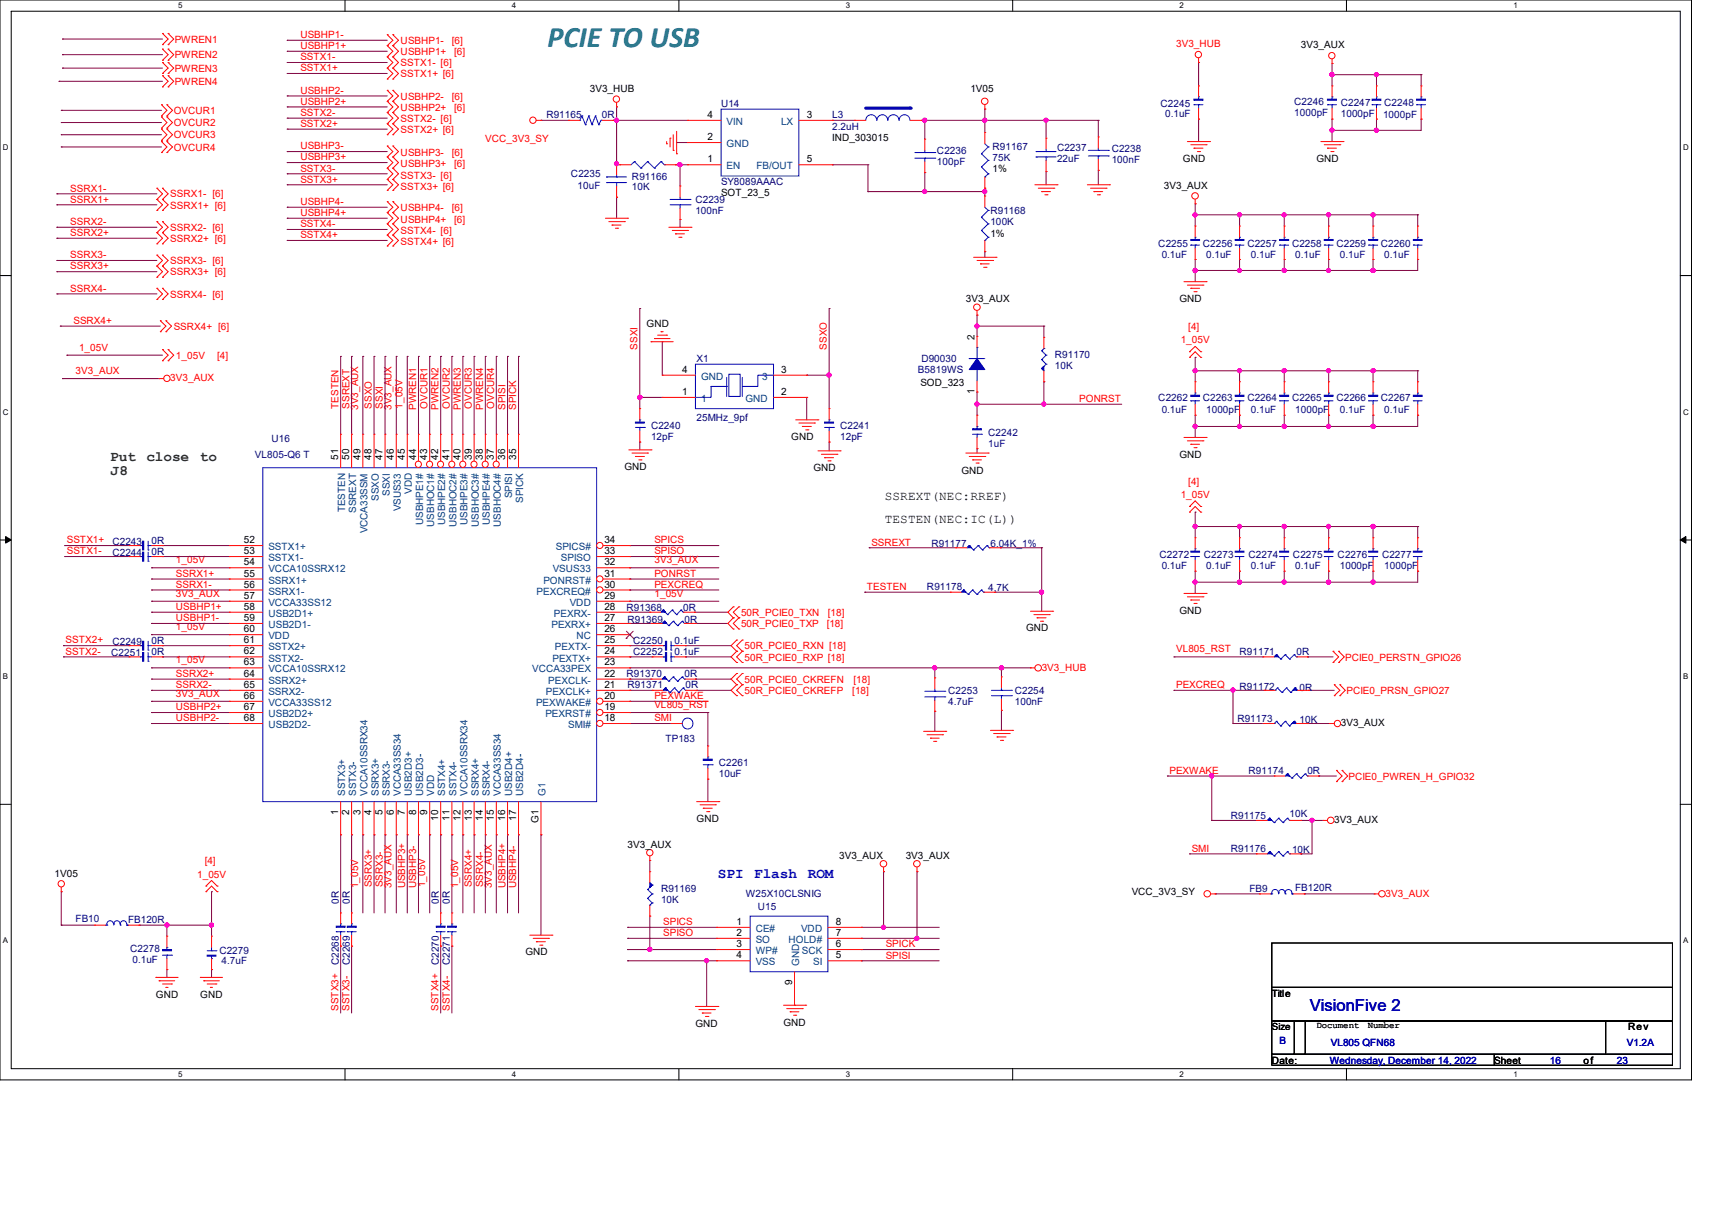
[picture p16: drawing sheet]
<svg xmlns="http://www.w3.org/2000/svg" width="297mm" height="210mm" viewBox="0 0 297 210" stroke-linecap="round" stroke-linejoin="round" font-family="sans-serif">
<defs><g id="words">
<text font-size="5.2" fill="#007f7f" x="95" y="8.2">PCIE TO USB</text>
<text font-size="2.9" fill="#00f" x="227.2" y="175.4">VisionFive 2</text>
<g font-size="2.5" fill="#007f00">
<text x="19.1" y="79.9">Put</text>
<text x="19.1" y="82.4">J8</text>
<text x="25.4" y="79.9">close</text>
<text x="34.7" y="79.9">to</text>
</g>
<g font-size="2.5" fill="#00f">
<text x="124.5" y="152.3">SPI</text>
<text x="130.9" y="152.3">Flash</text>
<text x="140.2" y="152.3">ROM</text>
</g>
<g font-size="2.2">
<text x="153.5" y="86.8">SSREXT(NEC:RREF)</text>
<text x="153.5" y="90.6">TESTEN(NEC:IC(L))</text>
</g>
<g font-size="1.7" fill="#f00">
<text x="30.3" y="7.4">PWREN1</text>
<text x="30.3" y="10.1">PWREN2</text>
<text x="52.1" y="8.5">USBHP1+</text>
<text x="52.1" y="10.5">SSTX1-</text>
<text x="52.1" y="6.6">USBHP1-</text>
<text x="69.5" y="11.5">SSTX1- [6]</text>
<text x="69.5" y="7.6">USBHP1-</text>
<text x="69.5" y="9.5">USBHP1+</text>
<text x="78.4" y="7.6">[6]</text>
<text x="78.8" y="9.5">[6]</text>
<text x="204" y="8.2">3V3_HUB</text>
<text x="30.3" y="12.4">PWREN3</text>
<text x="30.3" y="14.7">PWREN4</text>
<text x="52.1" y="16.3">USBHP2-</text>
<text x="52.1" y="12.4">SSTX1+</text>
<text x="69.5" y="13.4">SSTX1+ [6]</text>
<text x="69.5" y="17.3">USBHP2-</text>
<text x="78.4" y="17.3">[6]</text>
<text x="30.1" y="19.8">OVCUR1</text>
<text x="30.1" y="21.9">OVCUR2</text>
<text x="52.1" y="18.2">USBHP2+</text>
<text x="52.1" y="22">SSTX2+</text>
<text x="52.1" y="20.1">SSTX2-</text>
<text x="69.5" y="23.1">SSTX2+ [6]</text>
<text x="69.5" y="19.2">USBHP2+</text>
<text x="69.5" y="21.1">SSTX2- [6]</text>
<text x="78.8" y="19.2">[6]</text>
<text x="30.1" y="24">OVCUR3</text>
<text x="30.1" y="26.2">OVCUR4</text>
<text x="52.1" y="27.8">USBHP3+</text>
<text x="52.1" y="29.8">SSTX3-</text>
<text x="52.1" y="25.9">USBHP3-</text>
<text x="69.5" y="27.1">USBHP3-</text>
<text x="69.5" y="29">USBHP3+</text>
<text x="78.4" y="27.1">[6]</text>
<text x="78.8" y="29">[6]</text>
<text x="84.2" y="24.6">VCC_3V3_SY</text>
<text x="12.2" y="35.1">SSRX1+</text>
<text x="12.2" y="33.2">SSRX1-</text>
<text x="29.5" y="34.2">SSRX1- [6]</text>
<text x="52.1" y="35.6">USBHP4-</text>
<text x="52.1" y="31.7">SSTX3+</text>
<text x="69.5" y="31">SSTX3- [6]</text>
<text x="69.5" y="32.9">SSTX3+ [6]</text>
<text x="12.2" y="39">SSRX2-</text>
<text x="12.2" y="40.9">SSRX2+</text>
<text x="29.5" y="36.2">SSRX1+ [6]</text>
<text x="29.5" y="42">SSRX2+ [6]</text>
<text x="29.5" y="40">SSRX2- [6]</text>
<text x="52.1" y="37.5">USBHP4+</text>
<text x="52.1" y="41.3">SSTX4+</text>
<text x="52.1" y="39.4">SSTX4-</text>
<text x="69.5" y="38.7">USBHP4+</text>
<text x="69.5" y="36.6">USBHP4-</text>
<text x="69.5" y="40.6">SSTX4- [6]</text>
<text x="78.4" y="36.6">[6]</text>
<text x="78.8" y="38.7">[6]</text>
<text x="12.2" y="44.8">SSRX3-</text>
<text x="12.2" y="46.7">SSRX3+</text>
<text x="29.5" y="47.8">SSRX3+ [6]</text>
<text x="29.5" y="45.8">SSRX3- [6]</text>
<text x="69.5" y="42.5">SSTX4+ [6]</text>
<text x="12.2" y="50.6">SSRX4-</text>
<text x="29.5" y="51.6">SSRX4- [6]</text>
<text x="12.7" y="56.2">SSRX4+</text>
<text x="30.1" y="57.2">SSRX4+ [6]</text>
<text x="204.8" y="59.5">1_05V</text>
<text x="206.2" y="57.2">[4]</text>
<text x="13.1" y="64.9">3V3_AUX</text>
<text x="13.7" y="60.8">1_05V</text>
<text x="30.5" y="62.2">1_05V</text>
<text x="37.7" y="62.2">[4]</text>
<text x="110.6" y="60.6" transform="rotate(-90 110.6 60.6)">SSXI</text>
<text x="143.5" y="60.6" transform="rotate(-90 143.5 60.6)">SSXO</text>
<text x="29.5" y="66.1">3V3_AUX</text>
<text x="58.7" y="70.9" transform="rotate(-90 58.7 70.9)">TESTEN</text>
<text x="60.6" y="70.9" transform="rotate(-90 60.6 70.9)">SSREXT</text>
<text x="62.1" y="71.1" transform="rotate(-90 62.1 71.1)">3V3_AUX</text>
<text x="64.5" y="70.9" transform="rotate(-90 64.5 70.9)">SSXO</text>
<text x="66.4" y="70.9" transform="rotate(-90 66.4 70.9)">SSXI</text>
<text x="67.9" y="71.1" transform="rotate(-90 67.9 71.1)">3V3_AUX</text>
<text x="69.8" y="70.9" transform="rotate(-90 69.8 70.9)">1_05V</text>
<text x="72.2" y="71.1" transform="rotate(-90 72.2 71.1)">PWREN1</text>
<text x="74.2" y="70.9" transform="rotate(-90 74.2 70.9)">OVCUR1</text>
<text x="76.1" y="71.1" transform="rotate(-90 76.1 71.1)">PWREN2</text>
<text x="78" y="70.9" transform="rotate(-90 78 70.9)">OVCUR2</text>
<text x="79.9" y="71.1" transform="rotate(-90 79.9 71.1)">PWREN3</text>
<text x="81.9" y="70.9" transform="rotate(-90 81.9 70.9)">OVCUR3</text>
<text x="83.8" y="71.1" transform="rotate(-90 83.8 71.1)">PWREN4</text>
<text x="85.7" y="70.9" transform="rotate(-90 85.7 70.9)">OVCUR4</text>
<text x="87.7" y="71.1" transform="rotate(-90 87.7 71.1)">SPISI</text>
<text x="89.6" y="71.1" transform="rotate(-90 89.6 71.1)">SPICK</text>
<text x="187.2" y="69.7">PONRST</text>
<text x="204.8" y="86.4">1_05V</text>
<text x="206.2" y="84.1">[4]</text>
<text x="11.6" y="94.2">SSTX1+</text>
<text x="113.5" y="94.2">SPICS</text>
<text x="151.2" y="94.6">SSREXT</text>
<text x="11.6" y="96.1">SSTX1-</text>
<text x="30.5" y="100">SSRX1+</text>
<text x="30.5" y="97.7">1_05V</text>
<text x="30.5" y="101.9">SSRX1-</text>
<text x="113.5" y="101.9">PEXCREQ</text>
<text x="113.5" y="96.1">SPISO</text>
<text x="113.5" y="97.7">3V3_AUX</text>
<text x="113.5" y="100">PONRST</text>
<text x="30.5" y="107.7">USBHP1-</text>
<text x="30.5" y="103.5">3V3_AUX</text>
<text x="30.5" y="105.8">USBHP1+</text>
<text x="113.5" y="103.5">1_05V</text>
<text x="128.6" y="106.8">50R_PCIE0_TXN</text>
<text x="143.6" y="106.8">[18]</text>
<text x="150.4" y="102.3">TESTEN</text>
<text x="11.4" y="111.6">SSTX2+</text>
<text x="11.4" y="113.5">SSTX2-</text>
<text x="30.5" y="109.3">1_05V</text>
<text x="128.6" y="108.8">50R_PCIE0_TXP</text>
<text x="129.2" y="112.6">50R_PCIE0_RXN [18]</text>
<text x="143.4" y="108.8">[18]</text>
<text x="204" y="113.1">VL805_RST</text>
<text x="30.5" y="119.3">SSRX2-</text>
<text x="30.5" y="117.4">SSRX2+</text>
<text x="30.5" y="115">1_05V</text>
<text x="129.2" y="114.6">50R_PCIE0_RXP [18]</text>
<text x="129.2" y="118.4">50R_PCIE0_CKREFN</text>
<text x="148.1" y="118.4">[18]</text>
<text x="180.7" y="116.3">3V3_HUB</text>
<text x="204" y="119.3">PEXCREQ</text>
<text x="233.4" y="114.6">PCIE0_PERSTN_GPIO26</text>
<text x="30.5" y="123.2">USBHP2+</text>
<text x="30.5" y="120.8">3V3_AUX</text>
<text x="30.5" y="125.1">USBHP2-</text>
<text x="113.5" y="121.2">PEXWAKE</text>
<text x="113.5" y="125.1">SMI</text>
<text x="113.5" y="122.8">VL805_RST</text>
<text x="129.2" y="120.4">50R_PCIE0_CKREFP</text>
<text x="147.9" y="120.4">[18]</text>
<text x="233.6" y="120.4">PCIE0_PRSN_GPIO27</text>
<text x="202.9" y="134.2">PEXWAKE</text>
<text x="234" y="135.2">PCIE0_PWREN_H_GPIO32</text>
<text x="35.5" y="149.9">[4]</text>
<text x="206.8" y="147.7">SMI</text>
<text x="34.2" y="152.2">1_05V</text>
<text x="62.1" y="154" transform="rotate(-90 62.1 154)">1_05V</text>
<text x="64.5" y="153.9" transform="rotate(-90 64.5 153.9)">SSRX3+</text>
<text x="66.4" y="153.9" transform="rotate(-90 66.4 153.9)">SSRX3-</text>
<text x="67.9" y="154" transform="rotate(-90 67.9 154)">3V3_AUX</text>
<text x="70.3" y="154" transform="rotate(-90 70.3 154)">USBHP3+</text>
<text x="72.2" y="154" transform="rotate(-90 72.2 154)">USBHP3-</text>
<text x="73.7" y="153.9" transform="rotate(-90 73.7 153.9)">1_05V</text>
<text x="79.5" y="154" transform="rotate(-90 79.5 154)">1_05V</text>
<text x="81.9" y="153.9" transform="rotate(-90 81.9 153.9)">SSRX4+</text>
<text x="83.8" y="153.9" transform="rotate(-90 83.8 153.9)">SSRX4-</text>
<text x="85.3" y="154" transform="rotate(-90 85.3 154)">3V3_AUX</text>
<text x="87.7" y="154" transform="rotate(-90 87.7 154)">USBHP4+</text>
<text x="89.6" y="154" transform="rotate(-90 89.6 154)">USBHP4-</text>
<text x="240.4" y="155.5">3V3_AUX</text>
<text x="115.1" y="160.4">SPICS</text>
<text x="115.1" y="162.3">SPISO</text>
<text x="153.7" y="166.2">SPISI</text>
<text x="153.7" y="164.3">SPICK</text>
<text x="58.7" y="175.3" transform="rotate(-90 58.7 175.3)">SSTX3+</text>
<text x="60.6" y="175.3" transform="rotate(-90 60.6 175.3)">SSTX3-</text>
<text x="76.1" y="175.3" transform="rotate(-90 76.1 175.3)">SSTX4+</text>
<text x="78" y="175.3" transform="rotate(-90 78 175.3)">SSTX4-</text>
</g>
<g font-size="1.7">
<text x="225.7" y="8.4">3V3_AUX</text>
<text x="102.3" y="15.9">3V3_HUB</text>
<text x="168.4" y="15.9">1V05</text>
<text x="122.8" y="20.4">4</text>
<text x="140" y="20.4">3</text>
<text x="122.8" y="28.2">1</text>
<text x="122.8" y="24.3">2</text>
<text x="140" y="28.2">5</text>
<text x="144.4" y="24.4">IND_303015</text>
<text x="172.2" y="29.8">1%</text>
<text x="205.2" y="28.1">GND</text>
<text x="228.4" y="28.1">GND</text>
<text x="125.1" y="34">SOT_23_5</text>
<text x="201.9" y="32.7">3V3_AUX</text>
<text x="171.8" y="41">1%</text>
<text x="167.6" y="52.4">3V3_AUX</text>
<text x="204.6" y="52.4">GND</text>
<text x="112.2" y="56.6">GND</text>
<text x="169.1" y="58.9" transform="rotate(-90 169.1 58.9)">2</text>
<text x="118.3" y="64.6">4</text>
<text x="135.5" y="64.6">3</text>
<text x="118.3" y="68.5">1</text>
<text x="135.5" y="68.5">2</text>
<text x="159.7" y="66.9">SOD_323</text>
<text x="169.1" y="68.4" transform="rotate(-90 169.1 68.4)">1</text>
<text x="137.3" y="76.3">GND</text>
<text x="58.7" y="79.8" transform="rotate(-90 58.7 79.8)">51</text>
<text x="60.6" y="79.8" transform="rotate(-90 60.6 79.8)">50</text>
<text x="62.5" y="79.8" transform="rotate(-90 62.5 79.8)">49</text>
<text x="64.5" y="79.8" transform="rotate(-90 64.5 79.8)">48</text>
<text x="66.4" y="79.8" transform="rotate(-90 66.4 79.8)">47</text>
<text x="68.3" y="79.8" transform="rotate(-90 68.3 79.8)">46</text>
<text x="70.2" y="79.8" transform="rotate(-90 70.2 79.8)">45</text>
<text x="72.2" y="79.8" transform="rotate(-90 72.2 79.8)">44</text>
<text x="74.1" y="79.8" transform="rotate(-90 74.1 79.8)">43</text>
<text x="76" y="79.8" transform="rotate(-90 76 79.8)">42</text>
<text x="78" y="79.8" transform="rotate(-90 78 79.8)">41</text>
<text x="79.9" y="79.8" transform="rotate(-90 79.9 79.8)">40</text>
<text x="81.8" y="79.8" transform="rotate(-90 81.8 79.8)">39</text>
<text x="83.8" y="79.8" transform="rotate(-90 83.8 79.8)">38</text>
<text x="85.7" y="79.8" transform="rotate(-90 85.7 79.8)">37</text>
<text x="87.6" y="79.8" transform="rotate(-90 87.6 79.8)">36</text>
<text x="89.5" y="79.8" transform="rotate(-90 89.5 79.8)">35</text>
<text x="108.3" y="81.5">GND</text>
<text x="141.1" y="81.7">GND</text>
<text x="166.8" y="82.1">GND</text>
<text x="204.6" y="79.4">GND</text>
<text x="42.3" y="94.2">52</text>
<text x="104.9" y="94.2">34</text>
<text x="42.3" y="96.1">53</text>
<text x="42.3" y="98">54</text>
<text x="42.3" y="100">55</text>
<text x="42.3" y="101.9">56</text>
<text x="104.9" y="98">32</text>
<text x="104.9" y="96.1">33</text>
<text x="104.9" y="101.9">30</text>
<text x="104.9" y="100">31</text>
<text x="42.3" y="103.8">57</text>
<text x="42.3" y="105.7">58</text>
<text x="42.3" y="107.7">59</text>
<text x="104.9" y="103.8">29</text>
<text x="104.9" y="105.7">28</text>
<text x="104.9" y="107.7">27</text>
<text x="204.6" y="106.4">GND</text>
<text x="42.3" y="109.6">60</text>
<text x="42.3" y="111.5">61</text>
<text x="42.3" y="113.5">62</text>
<text x="104.9" y="111.5">25</text>
<text x="104.9" y="113.5">24</text>
<text x="104.9" y="109.6">26</text>
<text x="178" y="109.5">GND</text>
<text x="42.3" y="115.4">63</text>
<text x="42.3" y="117.3">64</text>
<text x="42.3" y="119.3">65</text>
<text x="104.9" y="115.4">23</text>
<text x="104.9" y="117.3">22</text>
<text x="104.9" y="119.3">21</text>
<text x="42.3" y="121.2">66</text>
<text x="42.3" y="123.1">67</text>
<text x="42.3" y="125">68</text>
<text x="104.9" y="123.1">19</text>
<text x="104.9" y="121.2">20</text>
<text x="104.9" y="125">18</text>
<text x="232.6" y="125.9">3V3_AUX</text>
<text x="58.7" y="141.3" transform="rotate(-90 58.7 141.3)">1</text>
<text x="60.6" y="141.3" transform="rotate(-90 60.6 141.3)">2</text>
<text x="62.5" y="141.3" transform="rotate(-90 62.5 141.3)">3</text>
<text x="64.5" y="141.3" transform="rotate(-90 64.5 141.3)">4</text>
<text x="66.4" y="141.3" transform="rotate(-90 66.4 141.3)">5</text>
<text x="68.3" y="141.3" transform="rotate(-90 68.3 141.3)">6</text>
<text x="70.2" y="141.3" transform="rotate(-90 70.2 141.3)">7</text>
<text x="72.2" y="141.3" transform="rotate(-90 72.2 141.3)">8</text>
<text x="74.1" y="141.3" transform="rotate(-90 74.1 141.3)">9</text>
<text x="76" y="142.3" transform="rotate(-90 76 142.3)">10</text>
<text x="78" y="142.3" transform="rotate(-90 78 142.3)">11</text>
<text x="79.9" y="142.3" transform="rotate(-90 79.9 142.3)">12</text>
<text x="81.8" y="142.3" transform="rotate(-90 81.8 142.3)">13</text>
<text x="83.8" y="142.3" transform="rotate(-90 83.8 142.3)">14</text>
<text x="85.7" y="142.3" transform="rotate(-90 85.7 142.3)">15</text>
<text x="87.6" y="142.3" transform="rotate(-90 87.6 142.3)">16</text>
<text x="89.5" y="142.3" transform="rotate(-90 89.5 142.3)">17</text>
<text x="93.4" y="142.7" transform="rotate(-90 93.4 142.7)">G1</text>
<text x="120.9" y="142.5">GND</text>
<text x="231.5" y="142.7">3V3_AUX</text>
<text x="108.9" y="147">3V3_AUX</text>
<text x="145.6" y="148.9">3V3_AUX</text>
<text x="157.1" y="148.9">3V3_AUX</text>
<text x="9.5" y="152">1V05</text>
<text x="196.3" y="155.3">VCC_3V3_SY</text>
<text x="127.8" y="160.4">1</text>
<text x="145" y="160.4">8</text>
<text x="91.1" y="165.7">GND</text>
<text x="127.8" y="162.3">2</text>
<text x="127.8" y="164.2">3</text>
<text x="127.8" y="166.2">4</text>
<text x="145" y="166.2">5</text>
<text x="145" y="164.2">6</text>
<text x="145" y="162.3">7</text>
<text x="27.1" y="173.1">GND</text>
<text x="34.8" y="173.1">GND</text>
<text x="137.4" y="170.9" transform="rotate(-90 137.4 170.9)">9</text>
<text x="220.6" y="172.8">Title</text>
<text x="120.6" y="178">GND</text>
<text x="135.9" y="177.9">GND</text>
<text x="220.6" y="178.6">Size</text>
<text x="282.4" y="178.6">Rev</text>
<text x="220.6" y="184.4">Date:</text>
<text x="259.2" y="184.4">Sheet</text>
<text x="274.7" y="184.4">of</text>
</g>
<g font-size="1.7" fill="#00007f">
<text x="94.8" y="20.5">R91165</text>
<text x="104.4" y="20.5">0R</text>
<text x="125.1" y="18.6">U14</text>
<text x="144.4" y="20.5">L3</text>
<text x="144.4" y="22.5">2.2uH</text>
<text x="201.3" y="18.6">C2245</text>
<text x="202.1" y="20.4">0.1uF</text>
<text x="224.5" y="18.2">C2246</text>
<text x="224.5" y="20.2">1000pF</text>
<text x="232.6" y="18.4">C2247</text>
<text x="232.6" y="20.4">1000pF</text>
<text x="239.9" y="20.5">1000pF</text>
<text x="240.2" y="18.4">C2248</text>
<text x="162.6" y="26.7">C2236</text>
<text x="162.6" y="28.7">100pF</text>
<text x="172.2" y="25.9">R91167</text>
<text x="172.2" y="27.9">75K</text>
<text x="183.4" y="26.2">C2237</text>
<text x="183.4" y="28.1">22uF</text>
<text x="192.9" y="26.3">C2238</text>
<text x="192.9" y="28.3">100nF</text>
<text x="99.1" y="30.8">C2235</text>
<text x="100.2" y="32.7">10uF</text>
<text x="109.6" y="31.2">R91166</text>
<text x="109.6" y="32.9">10K</text>
<text x="120.6" y="35.2">C2239</text>
<text x="125.1" y="32.1">SY8089AAAC</text>
<text x="120.6" y="37.1">100nF</text>
<text x="171.8" y="37.1">R91168</text>
<text x="171.8" y="39.1">100K</text>
<text x="201" y="42.8">C2255</text>
<text x="201.5" y="44.7">0.1uF</text>
<text x="208.7" y="42.8">C2256</text>
<text x="209.2" y="44.7">0.1uF</text>
<text x="216.4" y="42.8">C2257</text>
<text x="217" y="44.7">0.1uF</text>
<text x="224.1" y="42.8">C2258</text>
<text x="224.7" y="44.7">0.1uF</text>
<text x="231.9" y="42.8">C2259</text>
<text x="232.4" y="44.7">0.1uF</text>
<text x="239.6" y="42.8">C2260</text>
<text x="240.2" y="44.7">0.1uF</text>
<text x="120.9" y="62.8">X1</text>
<text x="159.3" y="64.8">B5819WS</text>
<text x="159.8" y="62.8">D90030</text>
<text x="183" y="62.1">R91170</text>
<text x="183" y="64">10K</text>
<text x="201" y="69.6">C2262</text>
<text x="201.5" y="71.7">0.1uF</text>
<text x="208.7" y="69.6">C2263</text>
<text x="209.2" y="71.7">1000pF</text>
<text x="216.4" y="69.6">C2264</text>
<text x="217" y="71.7">0.1uF</text>
<text x="224.1" y="69.6">C2265</text>
<text x="224.7" y="71.7">1000pF</text>
<text x="231.9" y="69.6">C2266</text>
<text x="232.4" y="71.7">0.1uF</text>
<text x="239.6" y="69.6">C2267</text>
<text x="240.2" y="71.7">0.1uF</text>
<text x="47.1" y="76.7">U16</text>
<text x="112.9" y="74.4">C2240</text>
<text x="112.9" y="76.3">12pF</text>
<text x="120.9" y="73.1">25MHz_9pf</text>
<text x="145.7" y="74.4">C2241</text>
<text x="145.7" y="76.3">12pF</text>
<text x="171.4" y="75.6">C2242</text>
<text x="171.4" y="77.5">1uF</text>
<text x="44.2" y="79.4">VL805-Q6 T</text>
<text x="19.5" y="94.5">C2243</text>
<text x="26.3" y="94.3">0R</text>
<text x="161.6" y="94.9">R91177</text>
<text x="171.8" y="94.9">6.04K_1%</text>
<text x="19.5" y="96.4">C2244</text>
<text x="26.3" y="96.2">0R</text>
<text x="201.2" y="96.8">C2272</text>
<text x="201.5" y="98.7">0.1uF</text>
<text x="208.9" y="96.8">C2273</text>
<text x="209.2" y="98.7">0.1uF</text>
<text x="216.6" y="96.8">C2274</text>
<text x="217" y="98.7">0.1uF</text>
<text x="224.3" y="96.8">C2275</text>
<text x="224.7" y="98.7">0.1uF</text>
<text x="232.1" y="96.8">C2276</text>
<text x="232.4" y="98.7">1000pF</text>
<text x="239.8" y="96.8">C2277</text>
<text x="240.2" y="98.7">1000pF</text>
<text x="108.7" y="106">R91368</text>
<text x="108.9" y="108">R91369</text>
<text x="118.5" y="106">0R</text>
<text x="118.7" y="108">0R</text>
<text x="160.8" y="102.4">R91178</text>
<text x="171.4" y="102.6">4.7K</text>
<text x="19.3" y="113.8">C2251</text>
<text x="19.5" y="111.8">C2249</text>
<text x="26.3" y="111.7">0R</text>
<text x="26.3" y="113.6">0R</text>
<text x="109.9" y="113.6">C2252</text>
<text x="109.9" y="111.7">C2250</text>
<text x="117" y="113.6">0.1uF</text>
<text x="117" y="111.7">0.1uF</text>
<text x="215" y="113.6">R91171</text>
<text x="224.9" y="113.6">0R</text>
<text x="108.7" y="117.4">R91370</text>
<text x="108.9" y="119.4">R91371</text>
<text x="118.7" y="117.4">0R</text>
<text x="118.9" y="119.4">0R</text>
<text x="215" y="119.6">R91172</text>
<text x="225.5" y="119.8">0R</text>
<text x="164.5" y="120.4">C2253</text>
<text x="164.5" y="122.3">4.7uF</text>
<text x="176.1" y="120.4">C2254</text>
<text x="176.1" y="122.3">100nF</text>
<text x="214.7" y="125.2">R91173</text>
<text x="225.5" y="125.3">10K</text>
<text x="115.4" y="128.6">TP183</text>
<text x="124.7" y="132.9">C2261</text>
<text x="124.7" y="134.8">10uF</text>
<text x="216.6" y="134.2">R91174</text>
<text x="226.8" y="134.2">0R</text>
<text x="213.5" y="142">R91175</text>
<text x="223.7" y="141.8">10K</text>
<text x="213.5" y="147.7">R91176</text>
<text x="224.1" y="148">10K</text>
<text x="114.7" y="154.7">R91169</text>
<text x="129.4" y="155.5">W25X10CLSNIG</text>
<text x="216.8" y="154.7">FB9</text>
<text x="224.7" y="154.5">FB120R</text>
<text x="13.1" y="159.9">FB10</text>
<text x="22.2" y="160.1">FB120R</text>
<text x="58.8" y="156.7" transform="rotate(-90 58.8 156.7)">0R</text>
<text x="60.7" y="156.7" transform="rotate(-90 60.7 156.7)">0R</text>
<text x="76.2" y="156.7" transform="rotate(-90 76.2 156.7)">0R</text>
<text x="78.1" y="156.7" transform="rotate(-90 78.1 156.7)">0R</text>
<text x="114.7" y="156.6">10K</text>
<text x="131.5" y="157.8">U15</text>
<text x="22.6" y="165.1">C2278</text>
<text x="23" y="167">0.1uF</text>
<text x="38.1" y="165.5">C2279</text>
<text x="38.4" y="167.3">4.7uF</text>
<text x="58.8" y="167.4" transform="rotate(-90 58.8 167.4)">C2268</text>
<text x="60.7" y="167.4" transform="rotate(-90 60.7 167.4)">C2269</text>
<text x="76.2" y="167.4" transform="rotate(-90 76.2 167.4)">C2270</text>
<text x="78.1" y="167.4" transform="rotate(-90 78.1 167.4)">C2271</text>
</g>
<g font-size="1.7" fill="#003f7f">
<text x="126.1" y="21.7">VIN</text>
<text x="135.5" y="21.7">LX</text>
<text x="126.1" y="29.4">EN</text>
<text x="126.1" y="25.5">GND</text>
<text x="131.2" y="29.4">FB/OUT</text>
<text x="121.6" y="65.9">GND</text>
<text x="132.2" y="65.9">3</text>
<text x="121.6" y="69.7">1</text>
<text x="129.3" y="69.7">GND</text>
<text x="59.9" y="88.9" transform="rotate(-90 59.9 88.9)">TESTEN</text>
<text x="61.8" y="88.9" transform="rotate(-90 61.8 88.9)">SSREXT</text>
<text x="65.7" y="86.9" transform="rotate(-90 65.7 86.9)">SSXO</text>
<text x="67.6" y="86" transform="rotate(-90 67.6 86)">SSXI</text>
<text x="69.6" y="88.7" transform="rotate(-90 69.6 88.7)">VSUS33</text>
<text x="71.5" y="85.7" transform="rotate(-90 71.5 85.7)">VDD</text>
<text x="88.9" y="86.4" transform="rotate(-90 88.9 86.4)">SPISI</text>
<text x="90.8" y="87.2" transform="rotate(-90 90.8 87.2)">SPICK</text>
<text x="46.6" y="95.4">SSTX1+</text>
<text x="63.8" y="92.5" transform="rotate(-90 63.8 92.5)">VCCA33SSM</text>
<text x="73.4" y="91.1" transform="rotate(-90 73.4 91.1)">USBHPE1#</text>
<text x="75.4" y="91.4" transform="rotate(-90 75.4 91.4)">USBHOC1#</text>
<text x="77.3" y="91.1" transform="rotate(-90 77.3 91.1)">USBHPE2#</text>
<text x="79.2" y="91.4" transform="rotate(-90 79.2 91.4)">USBHOC2#</text>
<text x="81.1" y="91.1" transform="rotate(-90 81.1 91.1)">USBHPE3#</text>
<text x="83.1" y="91.4" transform="rotate(-90 83.1 91.4)">USBHOC3#</text>
<text x="85" y="91.1" transform="rotate(-90 85 91.1)">USBHPE4#</text>
<text x="86.9" y="91.4" transform="rotate(-90 86.9 91.4)">USBHOC4#</text>
<text x="96.4" y="95.4">SPICS#</text>
<text x="46.6" y="97.3">SSTX1-</text>
<text x="46.6" y="99.3">VCCA10SSRX12</text>
<text x="46.6" y="101.2">SSRX1+</text>
<text x="94.3" y="101.2">PONRST#</text>
<text x="95.9" y="99.3">VSUS33</text>
<text x="97.3" y="97.3">SPISO</text>
<text x="46.6" y="103.1">SSRX1-</text>
<text x="46.6" y="105.1">VCCA33SS12</text>
<text x="46.6" y="107">USB2D1+</text>
<text x="93.1" y="103.1">PEXCREQ#</text>
<text x="96.1" y="107">PEXRX-</text>
<text x="98.8" y="105.1">VDD</text>
<text x="46.6" y="110.9">VDD</text>
<text x="46.6" y="108.9">USB2D1-</text>
<text x="46.6" y="112.8">SSTX2+</text>
<text x="95.7" y="108.9">PEXRX+</text>
<text x="96.3" y="112.8">PEXTX-</text>
<text x="100" y="110.9">NC</text>
<text x="46.6" y="114.7">SSTX2-</text>
<text x="46.6" y="116.6">VCCA10SSRX12</text>
<text x="46.6" y="118.6">SSRX2+</text>
<text x="92.3" y="116.6">VCCA33PEX</text>
<text x="95.1" y="118.6">PEXCLK-</text>
<text x="95.8" y="114.7">PEXTX+</text>
<text x="46.6" y="120.5">SSRX2-</text>
<text x="46.6" y="122.4">VCCA33SS12</text>
<text x="46.6" y="124.4">USB2D2+</text>
<text x="93" y="122.4">PEXWAKE#</text>
<text x="94.6" y="124.4">PEXRST#</text>
<text x="94.7" y="120.5">PEXCLK+</text>
<text x="46.6" y="126.3">USB2D2-</text>
<text x="98.6" y="126.3">SMI#</text>
<text x="59.9" y="138" transform="rotate(-90 59.9 138)">SSTX3+</text>
<text x="61.8" y="138" transform="rotate(-90 61.8 138)">SSTX3-</text>
<text x="63.8" y="138" transform="rotate(-90 63.8 138)">VCCA10SSRX34</text>
<text x="65.7" y="138" transform="rotate(-90 65.7 138)">SSRX3+</text>
<text x="67.6" y="138" transform="rotate(-90 67.6 138)">SSRX3-</text>
<text x="69.6" y="138" transform="rotate(-90 69.6 138)">VCCA33SS34</text>
<text x="71.5" y="138" transform="rotate(-90 71.5 138)">USB2D3+</text>
<text x="73.4" y="138" transform="rotate(-90 73.4 138)">USB2D3-</text>
<text x="75.4" y="138" transform="rotate(-90 75.4 138)">VDD</text>
<text x="77.3" y="138" transform="rotate(-90 77.3 138)">SSTX4+</text>
<text x="79.2" y="138" transform="rotate(-90 79.2 138)">SSTX4-</text>
<text x="81.1" y="138" transform="rotate(-90 81.1 138)">VCCA10SSRX34</text>
<text x="83.1" y="138" transform="rotate(-90 83.1 138)">SSRX4+</text>
<text x="85" y="138" transform="rotate(-90 85 138)">SSRX4-</text>
<text x="86.9" y="138" transform="rotate(-90 86.9 138)">VCCA33SS34</text>
<text x="88.9" y="138" transform="rotate(-90 88.9 138)">USB2D4+</text>
<text x="90.8" y="138" transform="rotate(-90 90.8 138)">USB2D4-</text>
<text x="94.7" y="138" transform="rotate(-90 94.7 138)">G1</text>
<text x="131.1" y="161.6">CE#</text>
<text x="139" y="161.6">VDD</text>
<text x="131.1" y="163.5">SO</text>
<text x="131.1" y="165.5">WP#</text>
<text x="131.1" y="167.4">VSS</text>
<text x="136.8" y="163.5">HOLD#</text>
<text x="138.6" y="167.6" transform="rotate(-90 138.6 167.6)">GND</text>
<text x="139.1" y="165.5">SCK</text>
<text x="141.1" y="167.4">SI</text>
</g>
<g font-size="1.7" fill="#00f">
<text x="222" y="181.1">B</text>
<text x="230.7" y="184.4">Wednesday, December 14, 2022</text>
<text x="230.9" y="181.4">VL805 QFN68</text>
<text x="268.9" y="184.4">16</text>
<text x="280.5" y="184.4">23</text>
<text x="282.2" y="181.4">V1.2A</text>
</g>
<g font-size="1.6">
<text x="228.4" y="178.3">Document</text>
<text x="237.3" y="178.3">Number</text>
</g>
<g font-size="1.4">
<text x="30.9" y="1.4">5</text>
<text x="88.8" y="1.4">4</text>
<text x="146.7" y="1.4">3</text>
<text x="204.6" y="1.4">2</text>
<text x="262.6" y="1.4">1</text>
<text x=".5" y="26.1">D</text>
<text x="292" y="26.1">D</text>
<text x=".5" y="71.9">C</text>
<text x="292" y="71.9">C</text>
<text x=".5" y="117.8">B</text>
<text x="292" y="117.8">B</text>
<text x=".5" y="163.6">A</text>
<text x="292" y="163.6">A</text>
<text x="30.9" y="186.8">5</text>
<text x="88.8" y="186.8">4</text>
<text x="146.7" y="186.8">3</text>
<text x="204.6" y="186.8">2</text>
<text x="262.6" y="186.8">1</text>
</g>
</g></defs>
<path d="M0 0h293.5v187.3h-293.5zM1.9 1.9h289.6v183.4h-289.6z" fill="none" stroke="#000" stroke-width=".17"/>
<g fill="#fff">
<path d="M30.9 .2h.8v1.5h-.8z"/>
<path d="M30.9 185.5h.8v1.6h-.8z"/>
</g>
<path d="M59.9 0v1.9M59.9 185.3v2" fill="none" stroke="#000" stroke-width=".17"/>
<g fill="#fff">
<path d="M88.8 .2h.8v1.5h-.8z"/>
<path d="M88.8 185.5h.8v1.6h-.8z"/>
</g>
<path d="M117.8 0v1.9M117.8 185.3v2" fill="none" stroke="#000" stroke-width=".17"/>
<g fill="#fff">
<path d="M146.7 .2h.8v1.5h-.8z"/>
<path d="M146.7 185.5h.8v1.6h-.8z"/>
</g>
<path d="M175.7 0v1.9M175.7 185.3v2" fill="none" stroke="#000" stroke-width=".17"/>
<g fill="#fff">
<path d="M204.6 .2h.8v1.5h-.8z"/>
<path d="M204.6 185.5h.8v1.6h-.8z"/>
</g>
<path d="M233.6 0v1.9M233.6 185.3v2" fill="none" stroke="#000" stroke-width=".17"/>
<g fill="#fff">
<path d="M262.6 .2h.7v1.5h-.7z"/>
<path d="M262.6 185.5h.7v1.6h-.7z"/>
<path d="M.5 24.8h1v1.6h-1z"/>
<path d="M292 24.8h1v1.6h-1z"/>
<path d="M.5 70.7h1v1.5h-1z"/>
<path d="M292 70.7h1v1.5h-1z"/>
</g>
<path d="M0 47.8h1.9M291.5 47.8h2" fill="none" stroke="#000" stroke-width=".17"/>
<g fill="#fff">
<path d="M.5 116.5h.9v1.6h-.9z"/>
<path d="M292 116.5h.9v1.6h-.9z"/>
</g>
<path d="M0 93.6h1.9M291.5 93.6h2" fill="none" stroke="#000" stroke-width=".17"/>
<path d="M1 93l.9 .6-.9 .6zM291.5 93.6l1-.6v1.2z" fill="#000" stroke="#000" stroke-width=".17"/>
<g fill="#fff">
<path d="M.5 162.4h.9v1.5h-.9z"/>
<path d="M292 162.4h.9v1.5h-.9z"/>
</g>
<path d="M0 139.5h1.9M291.5 139.5h2M220.6 163.5h69.6v7.7h-69.6zM220.6 171.2h69.6v5.8h-69.6zM220.6 177h5.8v5.8h-5.8zM224.5 177h54.1v5.8h-54.1zM278.6 177h11.6v5.8h-11.6zM220.6 182.8h38.6v1.9h-38.6zM259.2 182.8h31v1.9h-31z" fill="none" stroke="#000" stroke-width=".17"/>
<g fill="none" stroke="#7f003f" stroke-width=".17">
<path d="M10.2 14.1h.1M10.2 14.1h18M10.6 19.1h.1M10.6 19.1h17.4M10.8 6.8h.1M10.8 9.5h.1M10.8 11.8h.1M10.8 6.8h17.4M10.8 9.5h17.4M10.8 11.8h17.4M49.8 8.9h.1M49.8 16.6h.1"/>
<path d="M49.8 12.7h.1M49.8 10.8h.1M49.8 18.5h.1M49.8 7h.1M49.8 8.9h17.4M49.8 16.6h17.4M49.8 12.7h17.4M49.8 10.8h17.4M49.8 18.5h17.4M49.8 7h17.4M107 18.5h.1M107 18.5v10.1"/>
<path d="M170.9 18.9h.1M170.9 18.9v4.1M207.9 10.8h.1M207.9 10.8v4.1M231.1 13h.1M231.1 11h.1M231.1 11v3.9M231.1 13h15.4M238.8 13h.1M238.8 13v1.9M246.5 13h.1M246.5 13v1.9"/>
<path d="M9.9 35.5h.1M9.9 33.6h.1M9.9 39.4h.1M9.9 35.5h17.3M9.9 33.6h17.3M9.9 39.4h17.3M10.6 21.3h.1M10.6 23.4h.1M10.6 25.5h.1M10.6 21.3h17.4M10.6 23.4h17.4M10.6 25.5h17.4"/>
<path d="M49.8 37.8h.1M49.8 39.8h.1M49.8 35.9h.1M49.8 32h.1M49.8 22.4h.1M49.8 28.2h.1M49.8 30.1h.1M49.8 20.5h.1M49.8 26.3h.1M49.8 37.8h17.4M49.8 39.8h17.4M49.8 35.9h17.4"/>
<path d="M49.8 32h17.4M49.8 22.4h17.4M49.8 28.2h17.4M49.8 30.1h17.4M49.8 20.5h17.4M49.8 26.3h17.4M93.9 20.9h.1M93.9 20.9h4.8M106.4 20.9h.1M106.4 20.9h12.9M107 28.6h.1M107 20.9h.1"/>
<path d="M107 34.2h.1M107 28.4h.1M107 28.6h.5M107 34.2v3.6M117.2 28.6h.1M117.2 28.6h2.1M117.4 24.7h.1M117.4 24.7h1.9M118 28.6h.1M118 38.1h.1M118 28.6v3.7M118 38.1v1.3"/>
<path d="M144.4 28.6h.1M144.4 20.9h.1M144.4 28.6h6.2M144.4 20.9h3.9M150.6 28.6h.1M150.6 33.2h.1M150.6 28.6v4.6M150.6 33.2h20.3M159.9 20.9h.1M159.9 20.9h30.6M160.4 20.9h.1M160.4 33.2h.1"/>
<path d="M160.4 29.9h.1M160.4 20.9v3.2M160.4 29.9v3.3M170.9 20.9h.1M170.9 33.2h.1M170.9 32.6h.1M170.9 32.6v1.4M181.5 20.9h.1M181.5 29.8h.1M181.5 20.9v3.1M181.5 29.8v2.2M190.5 20.9h.1"/>
<path d="M190.5 29.5h.1M190.5 20.9v2.8M190.5 29.5v2.5M207.3 37.3h.1M207.3 35.3h.1M207.3 37.3h38.7M207.3 35.3v3.9M207.9 20.7h.1M207.9 20.7v3.9M215.1 37.3h.1M215.1 37.3v1.9M222.8 37.3h.1"/>
<path d="M222.8 37.3v1.9M230.5 37.3h.1M230.5 37.3v1.9M231.1 22.6h.1M231.1 20.7h.1M231.1 20.7v3.9M238.2 37.3h.1M238.2 37.3v1.9M238.8 22.6h.1M238.8 20.7h.1M238.8 20.7v1.9M246 37.3h.1"/>
<path d="M246 37.3v1.9M246.5 20.7h.1M246.5 20.7v1.9h-15.4M9.9 45.2h.1M9.9 51h.1M9.9 41.3h.1M9.9 47.1h.1M9.9 45.2h17.3M9.9 51h17.3M9.9 41.3h17.3M9.9 47.1h17.3M10.5 56.6h.1"/>
<path d="M10.5 56.6h17.3M49.8 41.7h.1M49.8 41.7h17.4M111 53.5h.1M111 53.5v17.4M114.9 59.3h.1M114.9 59.3v5.8M143.8 53.5h.1M143.8 53.5v17.4M169.5 56.6h.1M169.5 54.7h.1M169.5 56.6h11.6"/>
<path d="M169.5 54.7v3.6M170.9 43.6h.1M170.9 43.6v1M181.1 56.6h.1M181.1 56.6v1.9M207.3 45h.1M207.3 46.9h.1M207.3 45v3.9M215.1 45h.1M215.1 46.9h.1M215.1 45v1.9M222.8 45h.1"/>
<path d="M222.8 46.9h.1M222.8 45v1.9M230.5 46.9h.1M230.5 45h.1M230.5 45v1.9M238.2 46.9h.1M238.2 45h.1M238.2 45v1.9M246 45h.1M246 45v1.9h-38.7M10.8 65.7h.1M10.8 65.7h16.8"/>
<path d="M11.6 61.6h.1M11.6 61.6h16.6M59.1 61.8h.1M59.1 61.8v13.5M61 61.8h.1M61 61.8v13.5M62.9 61.8h.1M62.9 61.8v13.5M64.9 61.8h.1M64.9 61.8v13.5M66.8 61.8h.1M66.8 61.8v13.5"/>
<path d="M68.7 61.8h.1M68.7 61.8v13.5M70.7 61.8h.1M70.7 61.8v13.5M72.6 61.8h.1M72.6 61.8v13.5M74.5 61.8h.1M74.5 61.8v13.5M76.5 61.8h.1M76.5 61.8v13.5M78.4 61.8h.1M78.4 61.8v13.5"/>
<path d="M80.3 61.8h.1M80.3 61.8v13.5M82.3 61.8h.1M82.3 61.8v13.5M84.2 61.8h.1M84.2 61.8v13.5M86.1 61.8h.1M86.1 61.8v13.5M88.1 61.8h.1M88.1 61.8v13.5M90 61.8h.1M90 61.8v13.5"/>
<path d="M111 76.7h.1M111 68.9h.1M111 76.7v1.3M111 68.9h3.9M140 68.9h.1M140 65.1h.1M140 68.9v3.9M140 65.1h3.8M143.8 76.7h.1M143.8 65.1h.1M143.8 76.7v1.5M169.5 77.8h.1"/>
<path d="M169.5 68h.1M169.5 70.1h.1M169.5 68v4M169.5 77.8v.8M169.5 70.1h25.1M181.1 70.1h.1M181.1 66.2h.1M181.1 66.2v3.9M207.3 74h.1M207.3 72h.1M207.3 64.3h.1M207.3 62h.1"/>
<path d="M207.3 62v4.2M207.3 72v3.9M207.3 64.3h38.7M215.1 72h.1M215.1 64.3h.1M215.1 74h.1M215.1 64.3v1.9M215.1 72v2M222.8 64.3h.1M222.8 74h.1M222.8 72h.1M222.8 64.3v1.9"/>
<path d="M222.8 72v2M230.5 74h.1M230.5 64.3h.1M230.5 72h.1M230.5 64.3v1.9M230.5 72v2M238.2 64.3h.1M238.2 74h.1M238.2 72h.1M238.2 64.3v1.9M238.2 72v2M246 64.3h.1"/>
<path d="M246 72h.1M246 64.3v1.9M246 72v2h-38.7M11.2 96.5h.1M11.2 94.6h.1M11.2 96.5h11.2M11.2 94.6h11.2M26.3 98.5h.1M26.3 98.5h13.5M28.2 94.6h.1M28.2 96.5h.1M28.2 96.5h11.6"/>
<path d="M28.2 94.6h11.6M109.3 94.6h.1M109.3 96.5h.1M109.3 98.5h.1M109.3 96.5h15.4M109.3 94.6h15.4M109.3 98.5h15.4M150.8 95h.1M150.8 95h15M173.6 95h.1M173.6 95h7.1M180.7 95h.1"/>
<path d="M180.7 95v11M207.3 99.1h.1M207.3 91.3h.1M207.3 88.8h.1M207.3 88.8v4.5M207.3 99.1v3.8M207.3 91.3h38.7M215.1 99.1h.1M215.1 91.3h.1M215.1 91.3v2M215.1 99.1v1.9M222.8 91.3h.1"/>
<path d="M222.8 99.1h.1M222.8 91.3v2M222.8 99.1v1.9M230.5 99.1h.1M230.5 91.3h.1M230.5 91.3v2M230.5 99.1v1.9M238.2 91.3h.1M238.2 99.1h.1M238.2 91.3v2M238.2 99.1v1.9M246 99.1h.1"/>
<path d="M246 91.3h.1M246 99.1v1.9h-38.7M246 91.3v2M11 112h.1M11 113.9h.1M11 113.9h11.4M11 112h11.4M26.3 119.7h.1M26.3 100.4h.1M26.3 117.8h.1M26.3 115.8h.1M26.3 102.3h.1"/>
<path d="M26.3 110.1h.1M26.3 108.1h.1M26.3 104.3h.1M26.3 106.2h.1M26.3 115.8h13.5M26.3 119.7h13.5M26.3 102.3h13.5M26.3 100.4h13.5M26.3 104.3h13.5M26.3 117.8h13.5M26.3 108.1h13.5M26.3 110.1h13.5"/>
<path d="M26.3 106.2h13.5M28.2 113.9h.1M28.2 112h.1M28.2 113.9h11.6M28.2 112h11.6M109.3 115.8h.1M109.3 102.3h.1M109.3 119.7h.1M109.3 104.3h.1M109.3 112h.1M109.3 113.9h.1M109.3 117.8h.1"/>
<path d="M109.3 108.1h.1M109.3 100.4h.1M109.3 106.2h.1M109.3 113.9h3.9M109.3 112h3.9M109.3 115.8h69.5M109.3 119.7h3.9M109.3 102.3h15.4M109.3 100.4h15.4M109.3 104.3h15.4M109.3 117.8h3.6M109.3 108.1h3.6"/>
<path d="M109.3 106.2h3.4M118.9 113.9h.1M118.9 112h.1M118.9 113.9h7.9M118.9 112h7.9M120.5 106.2h.1M120.5 106.2h5.8M120.7 108.1h.1M120.7 117.8h.1M120.7 117.8h6.1M120.7 108.1h5.6M120.9 119.7h.1"/>
<path d="M120.9 119.7h5.9M150 102.7h.1M150 102.7h14.9M162.2 115.8h.1M162.2 115.8v1.8M172.6 102.7h.1M172.6 102.7h8.1M173.7 115.8h.1M173.7 115.8v1.6M180.7 102.7h.1M203.7 113.9h.1M203.7 119.7h.1"/>
<path d="M203.7 113.9h15.4M203.7 119.7h15.6M207.3 101h.1M213.9 119.7h.1M213.9 119.7v5.8M215.1 101h.1M222.8 101h.1M226.8 113.9h.1M226.8 113.9h4.5M227 119.7h.1M227 119.7h4.5M230.5 101h.1"/>
<path d="M238.2 101h.1M26.3 123.6h.1M26.3 121.6h.1M26.3 125.5h.1M26.3 121.6h13.5M26.3 125.5h13.5M26.3 123.6h13.5M109.3 121.6h.1M109.3 125.5h.1M109.3 123.6h.1M109.3 121.6h13.5M109.3 125.5h7.1"/>
<path d="M109.3 123.6h13.5M122.8 135.1h.1M122.8 123.6h.1M122.8 123.6v5.8M122.8 135.1v3.9M162.2 123.4h.1M162.2 123.4v3.4M173.7 123.2h.1M173.7 123.2v3.5M202.5 134.6h.1M202.5 134.6h18.6M210.2 134.6h.1"/>
<path d="M210.2 134.6v7.7M213.9 125.5h.1M213.9 125.5h5.2M226.8 125.5h.1M226.8 125.5h3.9M228.8 134.6h.1M228.8 134.6h3.1M10.6 154.6h.1M10.6 154.6v5.8M36.7 154.6h.1M36.7 154.6v7.7M59.1 144.8h.1"/>
<path d="M59.1 144.8v13.5M61 144.8h.1M61 144.8v13.5M62.9 144.8h.1M62.9 144.8v13.5M64.9 144.8h.1M64.9 144.8v13.5M66.8 144.8h.1M66.8 144.8v13.5M68.7 144.8h.1M68.7 144.8v13.5M70.7 144.8h.1"/>
<path d="M70.7 144.8v13.5M72.6 144.8h.1M72.6 144.8v13.5M74.5 144.8h.1M74.5 144.8v13.5M76.5 144.8h.1M76.5 144.8v13.5M78.4 144.8h.1M78.4 144.8v13.5M80.3 144.8h.1M80.3 144.8v13.5M82.3 144.8h.1"/>
<path d="M82.3 144.8v13.5M84.2 144.8h.1M84.2 144.8v13.5M86.1 144.8h.1M86.1 144.8v13.5M88.1 144.8h.1M88.1 144.8v13.5M90 144.8h.1M90 144.8v13.5M93.9 144.8h.1M93.9 144.8v17.4M112.7 149.2h.1"/>
<path d="M112.7 158.9h.1M112.7 149.2v2M112.7 158.9v5.8M153.3 151.2h.1M153.3 151.2v9.6M159.1 151.2h.1M159.1 151.2v11.5M206.4 148.1h.1M206.4 148.1h11.6M210.2 142.3h.1M210.2 142.3h7.8M210.8 155h.1"/>
<path d="M210.8 155h7.7M225.7 148.1h.1M225.7 142.3h.1M225.7 142.3h3.8M226.3 155h.1M226.3 155h12.1M227.6 142.3h.1M227.6 142.3v5.8h-1.9M10.6 160.4h.1M10.6 160.4h5.8M24.1 160.4h.1M24.1 160.4h12.6"/>
<path d="M29 168.1h.1M29 160.4h.1M29 160.4v1.9M29 168.1v1.4M36.7 160.4h.1M36.7 168.1h.1M36.7 168.1v1.4M59.1 164.1h.1M59.1 164.1v11.6M61 164.1h.1M61 164.1v11.6M76.5 164.1h.1"/>
<path d="M76.5 164.1v11.6M78.4 164.1h.1M78.4 164.1v11.6M108.9 160.8h.1M108.9 162.7h.1M108.9 166.6h.1M108.9 164.7h.1M108.9 166.6h15.4M108.9 164.7h15.4M108.9 162.7h15.4M108.9 160.8h15.4M112.7 164.7h.1"/>
<path d="M122.6 166.6h.1M122.6 166.6v7.9M149.4 166.6h.1M149.4 164.7h.1M149.4 160.8h.1M149.4 162.7h.1M149.4 166.6h13.5M149.4 164.7h13.5M149.4 162.7h13.5M149.4 160.8h13.5M153.3 160.8h.1M159.1 162.7h.1"/>
</g>
<g fill="#f0f" stroke="#f0f" stroke-width=".17">
<circle cx="207.3" cy="46.9" r=".36"/>
<circle cx="159.1" cy="162.7" r=".36"/>
<circle cx="112.7" cy="164.7" r=".37"/>
<circle cx="169.5" cy="56.6" r=".36"/>
<circle cx="122.6" cy="166.6" r=".36"/>
<circle cx="230.5" cy="91.3" r=".36"/>
<circle cx="238.2" cy="91.3" r=".37"/>
<circle cx="153.3" cy="160.8" r=".36"/>
<circle cx="207.3" cy="73.9" r=".36"/>
<circle cx="181.1" cy="70.1" r=".36"/>
<circle cx="169.5" cy="70.1" r=".36"/>
<circle cx="230.5" cy="37.3" r=".36"/>
<circle cx="162.2" cy="115.8" r=".36"/>
<circle cx="238.8" cy="22.6" r=".36"/>
<circle cx="207.3" cy="100.9" r=".36"/>
<circle cx="238.2" cy="64.3" r=".37"/>
<circle cx="238.2" cy="37.3" r=".37"/>
<circle cx="238.2" cy="73.9" r=".37"/>
<circle cx="230.5" cy="73.9" r=".36"/>
<circle cx="238.8" cy="12.9" r=".36"/>
<circle cx="238.2" cy="46.9" r=".37"/>
<circle cx="207.3" cy="37.3" r=".36"/>
<circle cx="222.8" cy="91.3" r=".36"/>
<circle cx="215" cy="91.3" r=".36"/>
<circle cx="230.5" cy="46.9" r=".36"/>
<circle cx="238.2" cy="100.9" r=".37"/>
<circle cx="222.8" cy="37.3" r=".36"/>
<circle cx="222.8" cy="100.9" r=".36"/>
<circle cx="215" cy="100.9" r=".36"/>
<circle cx="222.8" cy="64.3" r=".36"/>
<circle cx="215" cy="64.3" r=".36"/>
<circle cx="207.3" cy="91.3" r=".36"/>
<circle cx="230.5" cy="64.3" r=".36"/>
<circle cx="222.8" cy="46.9" r=".36"/>
<circle cx="215" cy="46.9" r=".36"/>
<circle cx="230.5" cy="100.9" r=".36"/>
<circle cx="231.1" cy="22.6" r=".36"/>
<circle cx="207.3" cy="64.3" r=".36"/>
<circle cx="215" cy="37.3" r=".36"/>
<circle cx="222.8" cy="73.9" r=".36"/>
<circle cx="215" cy="73.9" r=".36"/>
<circle cx="231.1" cy="12.9" r=".36"/>
<circle cx="111" cy="68.9" r=".37"/>
<circle cx="143.8" cy="65" r=".37"/>
<circle cx="180.7" cy="102.7" r=".37"/>
<circle cx="227.6" cy="142.3" r=".36"/>
<circle cx="210.2" cy="134.6" r=".36"/>
<circle cx="213.9" cy="119.7" r=".36"/>
<circle cx="29" cy="160.4" r=".37"/>
<circle cx="36.7" cy="160.4" r=".36"/>
<circle cx="173.7" cy="115.8" r=".37"/>
<circle cx="160.4" cy="20.8" r=".36"/>
<circle cx="181.5" cy="20.8" r=".36"/>
<circle cx="170.8" cy="20.8" r=".36"/>
<circle cx="160.4" cy="33.2" r=".36"/>
<circle cx="107" cy="28.4" r=".36"/>
<circle cx="107" cy="20.8" r=".36"/>
<circle cx="170.8" cy="33.2" r=".36"/>
<circle cx="118" cy="28.6" r=".37"/>
</g>
<g fill="none" stroke="#f00" stroke-width=".17">
<path d="M28 18.2h.1M28 18.2l1 .9-1 1M28.2 5.8h.1M28.2 7.7h.1M28.2 8.5h.1M28.2 10.5h.1M28.2 10.8h.1M28.2 12.7h.1M28.2 13.1h.1M28.2 15.1h.1M28.2 5.8l1 1-1 .9M28.2 8.5l1 1-1 1"/>
<path d="M28.2 10.8l1 1-1 .9M28.2 13.1l1 1-1 1M29 18.2h.1M29 18.2l.9 .9-.9 1M29.2 5.8h.1M29.2 7.7h.1M29.2 8.5h.1M29.2 10.5h.1M29.2 10.8h.1M29.2 12.7h.1M29.2 13.1h.1M29.2 15.1h.1"/>
<path d="M29.2 5.8l.9 1-.9 .9M29.2 8.5l.9 1-.9 1M29.2 10.8l.9 1-.9 .9M29.2 13.1l.9 1-.9 1M67.2 11.8h.1M67.2 13.7h.1M67.2 9.9h.1M67.2 15.7h.1M67.2 17.6h.1M67.2 6h.1M67.2 7.9h.1M67.2 19.5h.1"/>
<path d="M67.2 11.8l1 .9-1 1M67.2 9.9l1 .9-1 1M67.2 15.7l1 .9-1 1M67.2 6l1 1-1 .9M67.2 7.9l1 1-1 1M67.2 17.6l1 .9-1 1M67.2 19.5l1 1-1 1M68.2 11.8h.1M68.2 13.7h.1M68.2 9.9h.1M68.2 15.7h.1M68.2 17.6h.1"/>
<path d="M68.2 6h.1M68.2 7.9h.1M68.2 19.5h.1M68.2 11.8l.9 .9-.9 1M68.2 9.9l.9 .9-.9 1M68.2 15.7l.9 .9-.9 1M68.2 6l.9 1-.9 .9M68.2 7.9l.9 1-.9 1M68.2 17.6l.9 .9-.9 1M68.2 19.5l.9 1-.9 1M107 18.5h.1M107 17.8v.7"/>
<path d="M170.9 18.9h.1M170.9 18.2v.7M207.9 10.8h.1M207.9 14.9h.1M207.9 10.1v.7M207.9 14.9v1.9M207.9 18.8v1.9M231.1 11h.1M231.1 14.9h.1M231.1 10.2v.8M231.1 14.9v1.9M231.1 18.8v1.9"/>
<path d="M246.5 14.9h.1M246.5 14.9v1.9M246.5 18.8v1.9M27.2 32.6h.1M27.2 34.6h.1M27.2 36.5h.1M27.2 38.4h.1M27.2 32.6l1 1-1 1M27.2 34.6l1 .9-1 1M27.2 38.4l1 1-1 .9M28 20.1h.1M28 20.3h.1"/>
<path d="M28 22.2h.1M28 22.4h.1M28 24.3h.1M28 24.6h.1M28 26.5h.1M28 20.3l1 1-1 .9M28 22.4l1 1-1 .9M28 24.6l1 .9-1 1M28.2 32.6h.1M28.2 34.6h.1M28.2 36.5h.1M28.2 38.4h.1"/>
<path d="M28.2 32.6l1 1-1 1M28.2 34.6l1 .9-1 1M28.2 38.4l1 1-1 .9M29 20.1h.1M29 20.3h.1M29 22.2h.1M29 22.4h.1M29 24.3h.1M29 24.6h.1M29 26.5h.1M29 20.3l.9 1-.9 .9M29 22.4l.9 1-.9 .9"/>
<path d="M29 24.6l.9 .9-.9 1M67.2 31.1h.1M67.2 29.2h.1M67.2 21.5h.1M67.2 23.4h.1M67.2 38.8h.1M67.2 36.9h.1M67.2 35h.1M67.2 27.2h.1M67.2 25.3h.1M67.2 33h.1M67.2 29.2l1 .9-1 1"/>
<path d="M67.2 21.5l1 .9-1 1M67.2 36.9l1 .9-1 1M67.2 35l1 .9-1 1M67.2 38.8l1 1-1 1M67.2 25.3l1 1-1 .9M67.2 31.1l1 .9-1 1M67.2 27.2l1 1-1 1M68.2 31.1h.1M68.2 29.2h.1M68.2 21.5h.1M68.2 23.4h.1M68.2 38.8h.1"/>
<path d="M68.2 36.9h.1M68.2 35h.1M68.2 27.2h.1M68.2 25.3h.1M68.2 33h.1M68.2 29.2l.9 .9-.9 1M68.2 21.5l.9 .9-.9 1M68.2 36.9l.9 .9-.9 1M68.2 35l.9 .9-.9 1M68.2 38.8l.9 1-.9 1M68.2 25.3l.9 1-.9 .9M68.2 31.1l.9 .9-.9 1"/>
<path d="M68.2 27.2l.9 1-.9 1M93 20.9h.9M93.9 20.9h.1M105 37.8h3.9M105.6 38.4h2.7M106.2 39h.1M106.2 39h1.5M106.8 39.6h.3M107 28.4h.1M107 34.2h.1M107 28.4v1.9M107 32.3v1.9"/>
<path d="M107.1 39.6h.1M107.5 28.6h.1M107.5 28.6h2M108.3 38.4h.1M108.9 37.8h.1M115.3 28.6h1.9M115.7 24.9h.1M115.7 24.6v.3M116 39.4h3.9M116.2 24h.1M116.2 24v1.5M116.6 40h2.7"/>
<path d="M116.8 26.1h.1M116.8 23.4v2.7M117.2 28.6h.1M117.4 26.7h.1M117.4 22.8v3.9M119.3 40h.1M119.3 28.6h.1M119.3 24.7h.1M119.3 20.9h.1M119.3 20.9h5.8M119.3 28.6h5.8M119.3 24.7h5.8"/>
<path d="M119.9 39.4h.1M138.6 20.9h5.8M138.6 28.6h5.8M144.4 20.9h.1M144.4 28.6h.1M160.4 24.1h.1M160.4 29.9h.1M160.4 24.1v2M160.4 28v1.9M170.9 23h.1M170.9 32.6h.1M170.9 34h.1"/>
<path d="M170.9 23v1.9M170.9 30.7v1.9M170.9 34v1.9M179.5 32h3.9M180.1 32.6h2.7M180.7 33.2h.1M180.7 33.2h1.5M181.3 33.8h.4M181.7 33.8h.1M182.8 32.6h.1M183.4 32h.1M188.6 32h3.9"/>
<path d="M189.2 32.6h2.7M189.8 33.2h.1M189.8 33.2h1.5M190.4 33.8h.4M190.5 23.7h.1M190.5 29.5h.1M190.5 23.7v2M190.5 27.6v1.9M190.8 33.8h.1M191.9 32.6h.1M192.5 32h.1M206 24.6h3.8"/>
<path d="M206.6 25.1h2.7M207.1 25.7h.1M207.1 25.7h1.6M207.3 35.3h.1M207.3 34.6v.7M207.7 26.3h.4M207.9 20.7h.1M208.1 26.3h.1M209.3 25.1h.1M209.8 24.6h.1M215.1 39.2h.1M215.1 39.2v1.9"/>
<path d="M222.8 39.2h.1M222.8 39.2v1.9M229.2 24.6h3.8M229.7 25.1h2.8M230.3 25.7h.1M230.3 25.7h1.6M230.5 39.2h.1M230.5 39.2v1.9M230.9 26.3h.4M231.1 20.7h.1M231.3 26.3h.1M232.5 25.1h.1"/>
<path d="M233 24.6h.1M246 39.2h.1M246 39.2v1.9M246.5 20.7h.1M27.2 40.3h.1M27.2 42.3h.1M27.2 46.1h.1M27.2 48.1h.1M27.2 44.2h.1M27.2 50h.1M27.2 51.9h.1M27.2 40.3l1 1-1 1"/>
<path d="M27.2 46.1l1 1-1 1M27.2 44.2l1 1-1 .9M27.2 50l1 1-1 .9M27.8 55.6h.1M27.8 57.5h.1M27.8 55.6l1 1-1 .9M28.2 40.3h.1M28.2 42.3h.1M28.2 46.1h.1M28.2 48.1h.1M28.2 44.2h.1M28.2 50h.1"/>
<path d="M28.2 51.9h.1M28.2 40.3l1 1-1 1M28.2 46.1l1 1-1 1M28.2 44.2l1 1-1 .9M28.2 50l1 1-1 .9M28.8 55.6h.1M28.8 57.5h.1M28.8 55.6l1 1-1 .9M67.2 40.8h.1M67.2 42.7h.1M67.2 40.8l1 .9-1 1M68.2 40.8h.1"/>
<path d="M68.2 42.7h.1M68.2 40.8l.9 .9-.9 1M112.9 59.3h.1M112.9 59.3h3.9M113.5 58.7h.1M113.5 58.7h2.7M114.1 58.1h1.6M114.7 57.5h.1M114.7 57.5h.4M115.7 58.1h.1M117.2 40.6h.1M117.2 40.6h1.5"/>
<path d="M117.8 41.1h.4M118.2 41.1h.1M168.9 44.6h3.9M169.5 54.7h.1M169.5 58.3h.1M169.5 53.9v.8M169.5 58.3v1.9M169.5 45.2h2.7M170.1 45.8h.1M170.1 45.8h1.5M170.6 46.4h.5M170.9 43.6h.1"/>
<path d="M170.9 41.7v1.9M171.1 46.4h.1M172.2 45.2h.1M172.8 44.6h.1M181.1 58.5h.1M181.1 58.5v2M205.4 48.9h3.9M206 49.4h2.7M206.6 50h.1M206.6 50h1.5M207.1 50.6h.4M207.5 50.6h.1"/>
<path d="M208.7 49.4h.1M209.3 48.9h.1M215.1 45h.1M215.1 43.1v1.9M222.8 45h.1M222.8 43.1v1.9M230.5 45h.1M230.5 43.1v1.9M246 45h.1M246 43.1v1.9M27.6 65.7h.1M27.6 65.7h.8"/>
<path d="M28.2 60.6h.1M28.2 62.6h.1M28.2 60.6l1 1-1 1M29.2 60.6h.1M29.2 62.6h.1M29.2 60.6l.9 1-.9 1M61 75.3h.1M61 75.3v5.8M62.9 75.3h.1M62.9 75.3v5.8M109.1 78h3.8M109.6 78.6h2.8"/>
<path d="M110.2 79.2h.1M110.2 79.2h1.6M110.8 79.8h.4M111.2 79.8h.1M112.4 78.6h.1M112.9 78h.1M114.9 65.1h.1M114.9 68.9h.1M114.9 65.1h5.8M114.9 68.9h5.8M134.2 65.1h5.8M134.2 68.9h5.8"/>
<path d="M138 72.8h3.9M138.6 73.4h2.7M139.2 74h.1M139.2 74h1.6M139.8 74.5h.4M140 65.1h.1M140 68.9h.1M140.2 74.5h.1M141.3 73.4h.1M141.9 72.8h.1M141.9 78.2h3.9M142.5 78.8h2.7"/>
<path d="M143 79.4h.1M143 79.4h1.6M143.6 79.9h.4M144 79.9h.1M145.2 78.8h.1M145.8 78.2h.1M167.6 78.6h3.9M168.1 79.2h2.8M168.7 79.8h.1M168.7 79.8h1.6M169.5 68h.1M169.5 66v2"/>
<path d="M170.9 79.2h.1M171.5 78.6h.1M181.1 66.2h.1M181.1 64.3v1.9M205.4 75.9h3.9M206 76.5h2.7M206.4 61h.1M206.4 62h.1M206.4 61l.9-.9 1 .9M206.4 62l.9-1 1 1M206.6 77h.1M206.6 77h1.5"/>
<path d="M207.1 77.6h.4M207.5 77.6h.1M208.3 61h.1M208.3 62h.1M208.7 76.5h.1M209.3 75.9h.1M215.1 66.2h.1M215.1 72h.1M215.1 66.2v2M215.1 70.1v1.9M222.8 66.2h.1M222.8 72h.1"/>
<path d="M222.8 66.2v2M222.8 70.1v1.9M230.5 66.2h.1M230.5 72h.1M230.5 66.2v2M230.5 70.1v1.9M246 66.2h.1M246 72h.1M246 66.2v2M246 70.1v1.9M103.5 98.5h5.8M109.3 98.5h.1"/>
<path d="M169.3 80.3h.4M169.7 80.3h.1M206.4 87.8h.1M206.4 88.8h.1M206.4 87.8l.9-.9 1 .9M206.4 88.8l.9-1 1 1M207.3 93.3h.1M207.3 99.1h.1M207.3 93.3v1.9M207.3 97.1v2M208.3 87.8h.1M208.3 88.8h.1"/>
<path d="M215.1 93.3h.1M215.1 99.1h.1M215.1 93.3v1.9M215.1 97.1v2M230.5 93.3h.1M230.5 99.1h.1M230.5 93.3v1.9M230.5 97.1v2M238.2 93.3h.1M238.2 99.1h.1M238.2 93.3v1.9M238.2 97.1v2"/>
<path d="M246 93.3h.1M246 99.1h.1M246 93.3v1.9M246 97.1v2M112.7 106.2h.1M112.7 106.2h2M112.9 108.1h.1M112.9 108.1h2M113.2 119.7h.1M113.2 113.9h.1M113.2 119.7h1.9M113.2 113.9h1.9"/>
<path d="M117 113.9h1.9M118.5 106.2h2M118.7 108.1h2M118.9 113.9h.1M118.9 119.7h2M120.5 106.2h.1M120.7 108.1h.1M120.9 119.7h.1M127.2 107.1h.1M127.2 109.1h.1M127.2 105.2h.1M127.2 107.1l-.9 1 .9 1"/>
<path d="M127.2 105.2l-.9 1 .9 .9M127.8 111h.1M127.8 112.9h.1M127.8 114.9h.1M127.8 116.8h.1M127.8 118.7h.1M127.8 111l-1 1 1 .9M127.8 112.9l-1 1 1 1M127.8 116.8l-1 1 1 .9M127.8 118.7l-1 1 1 1M128.2 109.1h.1M128.2 107.1h.1"/>
<path d="M128.2 105.2h.1M128.2 107.1l-1 1 1 1M128.2 105.2l-1 1 1 .9M128.8 112.9h.1M128.8 111h.1M128.8 114.9h.1M128.8 118.7h.1M128.8 116.8h.1M128.8 111l-1 1 1 .9M128.8 112.9l-1 1 1 1M128.8 116.8l-1 1 1 .9M128.8 118.7l-1 1 1 1"/>
<path d="M162.2 117.6h.1M162.2 117.6v1.9M173.7 117.4h.1M173.7 117.4v1.9M178.8 115.8h.1M178.8 106h3.8M178.8 115.8h.7M179.4 106.6h2.6M179.9 107.1h.1M179.9 107.1h1.6M180.5 107.7h.4M180.9 107.7h.1"/>
<path d="M182 106.6h.1M182.6 106h.1M205.4 102.9h3.9M206 103.5h2.7M206.6 104.1h.1M206.6 104.1h1.5M207.1 104.6h.4M207.5 104.6h.1M208.7 103.5h.1M209.3 102.9h.1M219.1 113.9h.1M219.1 113.9h2"/>
<path d="M219.3 119.7h.1M219.3 119.7h1.9M224.9 113.9h1.9M225.1 119.7h1.9M226.8 113.9h.1M227 119.7h.1M231.3 112.9h.1M231.3 114.9h.1M231.3 112.9l.9 1-.9 1M231.5 118.7h.1M231.5 118.7l1 1-1 1M232.2 112.9h.1"/>
<path d="M232.2 114.9h.1M232.2 112.9l1 1-1 1M232.5 118.7h.1M232.5 118.7l.9 1-.9 1M59.1 139v5.8M61 139v5.8M62.9 139v5.8M64.9 139v5.8M66.8 139v5.8M68.7 139v5.8M70.7 139v5.8M72.6 139v5.8"/>
<path d="M74.5 139v5.8M76.5 139v5.8M78.4 139v5.8M80.3 139v5.8M82.3 139v5.8M84.2 139v5.8M86.1 139v5.8M88.1 139v5.8M90 139v5.8M93.9 139v5.8M116.4 125.5h.1M116.4 125.5h2"/>
<path d="M120.9 139h3.8M121.5 139.6h2.6M124.1 139.6h.1M124.7 139h.1M127.8 120.7h.1M128.8 120.7h.1M160.2 126.8h3.9M160.8 127.4h2.7M161.4 128h.1M161.4 128h1.5M162 128.6h.3M162.2 123.4h.1"/>
<path d="M162.2 121.5v1.9M162.3 128.6h.1M163.5 127.4h.1M164.1 126.8h.1M171.8 126.7h3.9M172.4 127.2h2.7M173 127.8h.1M173 127.8h1.5M173.6 128.4h.3M173.7 123.2h.1M173.7 121.2v2M173.9 128.4h.1"/>
<path d="M175.1 127.2h.1M175.7 126.7h.1M219.1 125.5h.1M219.1 125.5h2M221.1 134.6h.1M221.1 134.6h1.9M224.9 125.5h1.9M226.8 125.5h.1M226.8 134.6h2M228.8 134.6h.1M230.7 125.5h.1M230.7 125.5h.8"/>
<path d="M231.5 120.7h.1M231.9 133.6h.1M231.9 135.6h.1M231.9 133.6l.9 1-.9 1M232.5 120.7h.1M232.8 133.6h.1M232.8 135.6h.1M232.8 133.6l1 1-1 1M10.6 154.6h.1M10.6 153.9v.7M35.7 153.7h.1M35.7 154.6h.1"/>
<path d="M35.7 153.7l1-1 1 1M35.7 154.6l1-.9 1 .9M37.7 153.7h.1M37.7 154.6h.1M59.1 144.8h.1M61 158.3h.1M61 144.8h.1M61 158.3v1.9M62.9 144.8h.1M64.9 144.8h.1M66.8 144.8h.1M68.7 144.8h.1"/>
<path d="M70.7 144.8h.1M72.6 144.8h.1M74.5 144.8h.1M76.5 158.3h.1M76.5 144.8h.1M76.5 158.3v1.9M78.4 144.8h.1M80.3 144.8h.1M82.3 144.8h.1M84.2 144.8h.1M86.1 144.8h.1M88.1 144.8h.1"/>
<path d="M90 144.8h.1M93.9 144.8h.1M112.7 149.2h.1M112.7 148.5v.7M122 140.2h.1M122 140.2h1.6M122.6 140.8h.4M123 140.8h.1M153.3 151.2h.1M153.3 150.4v.8M159.1 151.2h.1M159.1 150.4v.8"/>
<path d="M210.1 155h.7M210.8 155h.1M218 142.3h.1M218 142.3h1.9M218.5 155h.1M218.5 155h2M223.7 142.3h2M224.3 155h2M225.7 142.3h.1M226.3 155h.1M229.5 142.3h.1M229.5 142.3h.8"/>
<path d="M238.4 155h.1M238.4 155h.8M27.1 169.5h.1M27.1 169.5h3.8M27.6 170.1h.1M27.6 170.1h2.7M28.2 170.6h1.6M28.8 171.2h.1M28.8 171.2h.4M29.8 170.6h.1M34.8 169.5h.1M34.8 169.5h3.8"/>
<path d="M35.3 170.1h.1M35.3 170.1h2.8M35.9 170.6h1.6M36.5 171.2h.1M36.5 171.2h.4M36.7 168.1h.1M36.7 162.3h.1M36.7 162.3v2M36.7 166.2v1.9M37.5 170.6h.1M61 164.1h.1M61 162.2v1.9"/>
<path d="M76.5 164.1h.1M76.5 162.2v1.9M91.9 162.2h3.9M92.5 162.7h2.7M93 163.3h.1M93 163.3h1.6M93.6 163.9h.4M94 163.9h.1M95.2 162.7h.1M95.8 162.2h.1M120.7 174.5h3.8M121.2 175.1h2.8"/>
<path d="M121.8 175.7h.1M121.8 175.7h1.6M122.4 176.3h.4M122.8 176.3h.1M124 175.1h.1M124.5 174.5h.1M135.9 174.3h3.9M136.5 174.9h2.7M137.1 175.5h.1M137.1 175.5h1.5M137.7 176.1h.3M138 176.1h.1"/>
<path d="M139.2 174.9h.1M139.8 174.3h.1"/>
<circle cx="106.9" cy="17.2" r=".55"/>
<circle cx="170.8" cy="17.6" r=".56"/>
<circle cx="207.9" cy="9.5" r=".55"/>
<circle cx="231.1" cy="9.7" r=".55"/>
<circle cx="92.5" cy="20.8" r=".55"/>
<circle cx="207.3" cy="34" r=".56"/>
<circle cx="169.5" cy="53.3" r=".56"/>
<circle cx="29" cy="65.6" r=".55"/>
<circle cx="180.1" cy="115.8" r=".56"/>
<circle cx="232" cy="125.5" r=".55"/>
<circle cx="10.6" cy="153.3" r=".55"/>
<circle cx="112.7" cy="147.9" r=".55"/>
<circle cx="153.3" cy="149.8" r=".56"/>
<circle cx="159.1" cy="149.8" r=".56"/>
<circle cx="209.5" cy="155" r=".56"/>
<circle cx="230.9" cy="142.3" r=".56"/>
<circle cx="239.8" cy="155" r=".56"/>
</g>
<g fill="none" stroke="#00f" stroke-width=".17">
<path d="M125.1 18.9h13.5v11.6h-13.5zM207.1 18.2h.1M207.1 18.2h1.6M207.9 18.2h.1M207.9 16.8h.1M207.9 16.8v.4M207.9 18.2v.6M230.3 18.2h.1M230.3 18.2h1.6M231.1 18.2h.1M231.1 16.8h.1M231.1 16.8v.4"/>
<path d="M231.1 18.2v.6M245.7 18.2h.1M245.7 18.2h1.6M246.5 18.2h.1M246.5 16.8h.1M246.5 16.8v.4M246.5 18.2v.6M105.2 31.7h.1M105.2 30.7h.1M105.2 31.7h3.5M105.2 30.7h3.5M107 30.7h.1"/>
<path d="M107 31.7h.1M107 30.3v.4M107 31.7v.6M110.1 28h.1M110.1 28l-.6 .6M110.1 28l1.1 1.2M111.2 29.2h.1M112.4 28h.1M112.4 28l-1.2 1.2M112.4 28l1.1 1.2M113.5 29.2h.1M114.7 28h.1"/>
<path d="M114.7 28l-1.2 1.2M114.7 28l.6 .6M115.3 28.6h.1M158.7 27.4h3.5M158.7 26.5h3.5M160.4 26.5h.1M160.4 27.4h.1M160.4 26.1v.4M160.4 27.4v.6M162.2 27.4h.1M162.2 26.5h.1M170.3 26.7h.1"/>
<path d="M170.3 29h.1M170.3 37.7h.1M170.3 40h.1M170.3 26.7l1.2 1.1M170.3 29l1.2 1.1M170.3 37.7l1.2 1.1M170.3 40l1.2 1.1M170.9 30.7h.1M170.9 24.9l.6 .6M170.9 35.9l.6 .6M171.5 25.5h.1M171.5 27.8h.1"/>
<path d="M171.5 30.1h.1M171.5 36.5h.1M171.5 38.8h.1M171.5 25.5l-1.2 1.2M171.5 27.8l-1.2 1.2M171.5 30.1l-.6 .6M171.5 36.5l-1.2 1.2M171.5 38.8l-1.2 1.2M188.8 27.1h3.5M188.8 26.1h3.5M190.5 26.1h.1M190.5 27.1h.1"/>
<path d="M190.5 25.7v.4M190.5 27.1v.5M192.3 27.1h.1M192.3 26.1h.1M170.9 41.7h.1M171.5 41.1h.1M171.5 41.1l-.6 .6M214.3 42.5h.1M214.3 42.5h1.5M215.1 42.5h.1M215.1 41.1h.1M215.1 41.1v.4"/>
<path d="M215.1 42.5v.6M222 42.5h.1M222 42.5h1.6M222.8 42.5h.1M222.8 41.1h.1M222.8 41.1v.4M222.8 42.5v.6M229.7 42.5h.1M229.7 42.5h1.6M230.5 42.5h.1M230.5 41.1h.1M230.5 41.1v.4"/>
<path d="M230.5 42.5v.6M245.2 42.5h.1M245.2 42.5h1.5M246 42.5h.1M246 41.1h.1M246 41.1v.4M246 42.5v.6M120.7 63.2h13.5v7.7h-13.5zM126.1 65.4v3.3M126.1 67h-2.7v1.9h-2.7M126.1 67h.1M126.4 64.9h2v3.8h-2z"/>
<path d="M128.8 65.4v3.3M134.2 65.1h-2.7v1.9h-2.7M168.1 62.2h.1M168.1 62.2h2.8M169.5 64.1h.1M169.5 60.2h.1M169.5 60.2v2M169.5 64.1v1.9M180.7 63.9h.1M180.7 62.4h.1M180.7 60.8h.1M180.7 63.9l.4 .4"/>
<path d="M180.7 62.4l.8 .8M180.7 60.8l.8 .8M181.1 60.5h.1M181.1 60.5l-.4 .3M181.5 63.2h.1M181.5 61.6h.1M181.5 63.2l-.8 .7M181.5 61.6l-.8 .8M214.3 69.5h.1M214.3 69.5h1.5M215.1 69.5h.1M215.1 68.2h.1"/>
<path d="M215.1 68.2v.3M215.1 69.5v.6M222 69.5h.1M222 69.5h1.6M222.8 69.5h.1M222.8 68.2h.1M222.8 68.2v.3M222.8 69.5v.6M229.7 69.5h.1M229.7 69.5h1.6M230.5 69.5h.1M230.5 68.2h.1"/>
<path d="M230.5 68.2v.3M230.5 69.5v.6M245.2 69.5h.1M245.2 69.5h1.5M246 69.5h.1M246 68.2h.1M246 68.2v.3M246 69.5v.6M45.6 81.1h57.9v57.9h-57.9zM206.6 96.5h.1M206.6 96.5h1.5M207.3 96.5h.1"/>
<path d="M207.3 95.2h.1M207.3 95.2v.4M207.3 96.5v.6M214.3 96.5h.1M214.3 96.5h1.5M215.1 96.5h.1M215.1 95.2h.1M215.1 95.2v.4M215.1 96.5v.6M229.7 96.5h.1M229.7 96.5h1.6M230.5 96.5h.1"/>
<path d="M230.5 95.2h.1M230.5 95.2v.4M230.5 96.5v.6M237.4 96.5h.1M237.4 96.5h1.6M238.2 96.5h.1M238.2 95.2h.1M238.2 95.2v.4M238.2 96.5v.6M245.2 96.5h.1M245.2 96.5h1.5M246 96.5h.1"/>
<path d="M246 95.2h.1M246 95.2v.4M246 96.5v.6M115.1 105.8h.1M115.1 113.9h.1M115.1 105.8l-.4 .4M115.1 105.8l.7 .8M115.1 113.9h.3M115.3 107.7h.1M115.3 107.7l-.4 .4M115.3 107.7l.7 .8M115.4 119.3h.1"/>
<path d="M115.4 119.3l-.3 .4M115.4 119.3l.8 .8M115.8 106.6h.1M116 108.5h.1M116.4 113.9h.1M116.4 114.7h.1M116.4 113.9h.6M116.4 113.2v1.5M116.6 105.8h.1M116.6 105.8l-.8 .8M116.6 105.8l.8 .8M116.8 107.7h.1"/>
<path d="M116.8 107.7l-.8 .8M116.8 107.7l.8 .8M117 119.3h.1M117 119.3l-.8 .8M117 119.3l.8 .8M117.4 106.6h.1M117.6 108.5h.1M118.2 105.8h.1M118.2 105.8l-.8 .8M118.2 105.8l.3 .4M118.4 107.7h.1M118.4 107.7l-.8 .8"/>
<path d="M118.4 107.7l.3 .4M118.5 119.3h.1M118.5 106.2h.1M118.5 119.3l-.7 .8M118.5 119.3l.4 .4M118.7 108.1h.1M118.9 119.7h.1M160.4 119.9h3.5M162.2 119.9h.1M162.2 119.5v.4M163.9 119.9h.1M172 119.7h3.5"/>
<path d="M173.7 119.7h.1M173.7 119.3v.4M175.5 119.7h.1M221.2 119.7h.1M221.4 113.5h.1M221.4 113.5l-.3 .4M221.4 113.5l.8 .8M221.6 119.3h.1M221.6 119.3l.8 .8M221.6 119.3l-.4 .4M222.2 114.3h.1M223 113.5h.1"/>
<path d="M223 113.5l-.8 .8M223 113.5l.7 .8M223.2 119.3h.1M223.2 119.3l.7 .8M223.2 119.3l-.8 .8M223.7 114.3h.1M224.5 113.5h.1M224.5 113.5l-.8 .8M224.5 113.5l.4 .4M224.7 119.3h.1M224.7 119.3l.4 .4M224.7 119.3l-.8 .8"/>
<path d="M224.9 113.9h.1M116.2 120.1h.1M117.8 120.1h.1M160.4 120.9h3.5M162.2 120.9h.1M162.2 120.9v.6M163.9 120.9h.1M172 120.7h3.5M173.7 120.7h.1M173.7 120.7v.5M175.5 120.7h.1M221.1 125.5h.1"/>
<path d="M221.4 125.1h.1M221.4 125.1l.8 .8M221.4 125.1l-.3 .4M222.2 125.9h.1M222.4 120.1h.1M223 125.1h.1M223 125.1l.7 .8M223 125.1l-.8 .8M223.4 134.2h.1M223.4 134.2l-.4 .4M223.4 134.2l.8 .8M223.7 125.9h.1"/>
<path d="M223.9 120.1h.1M224.2 135h.1M224.5 125.1h.1M224.5 125.1l.4 .4M224.5 125.1l-.8 .8M224.9 134.2h.1M224.9 134.2l-.7 .8M224.9 134.2l.8 .8M225.7 135h.1M226.4 134.2h.1M226.4 134.2l-.7 .8M226.4 134.2l.4 .4"/>
<path d="M226.8 134.6h.1M220.3 141.9h.1M220.3 141.9l-.4 .4M220.3 141.9l.8 .8M220.5 155h.1M220.6 155h.1M221.1 142.7h.1M221.8 154.9a.58 .58 0 0 0-.7-.6 .58 .58 0 0 0-.5 .7M221.8 154.9h.1M221.8 141.9h.1M221.8 154.9v.1M221.8 141.9l-.7 .8"/>
<path d="M221.8 141.9l.8 .8M222.6 142.7h.1M222.9 154.9a.55 .55 0 0 0-.5-.6 .55 .55 0 0 0-.6 .6M223 155h.1M223.4 141.9h.1M223.4 141.9l-.8 .8M223.4 141.9l.3 .4M223.7 142.3h.1M224.1 154.9a.58 .58 0 0 0-.7-.6 .58 .58 0 0 0-.4 .7M224.2 155h.1M224.2 154.9v.1M35.9 164.9h1.6"/>
<path d="M36.7 164.9h.1M36.7 166.2h.1M36.7 164.3v.6M36.7 165.8v.4M37.5 164.9h.1M60.2 161.6h.1M60.2 161.6h1.6M61 161.6h.1M61 160.2h.1M61 160.2v.4M61 161.6v.6M75.7 161.6h.1"/>
<path d="M75.7 161.6h1.5M76.5 161.6h.1M76.5 160.2h.1M76.5 160.2v.4M76.5 161.6v.6"/>
<circle cx="119.3" cy="125.5" r=".94"/>
</g>
<g fill="#00f" stroke="#00f" stroke-width=".17">
<path d="M229.7 41.5h1.6v.2h-1.6z" fill-rule="evenodd"/>
<path d="M35.9 165.7h1.6v.1h-1.6z" fill-rule="evenodd"/>
<path d="M75.7 160.6h1.5v.2h-1.5z" fill-rule="evenodd"/>
<path d="M229.7 68.5h1.6v.2h-1.6z" fill-rule="evenodd"/>
<path d="M222 68.5h1.6v.2h-1.6z" fill-rule="evenodd"/>
<path d="M115.4 119.3l.4 .4h-.7l.3-.4 .4 .4z" fill-rule="evenodd"/>
<path d="M207.1 17.2h1.6v.2h-1.6z" fill-rule="evenodd"/>
<path d="M230.3 17.2h1.6v.2h-1.6z" fill-rule="evenodd"/>
<path d="M245.2 95.6h1.5v.2h-1.5z" fill-rule="evenodd"/>
<path d="M169.5 62.2l1.4 1.9h-2.8z" fill-rule="evenodd"/>
<path d="M60.2 160.6h1.6v.2h-1.6z" fill-rule="evenodd"/>
<path d="M114.7 106.2l.4-.4 .3 .4-.3-.4 .3 .4z" fill-rule="evenodd"/>
<path d="M229.7 95.6h1.6v.2h-1.6z" fill-rule="evenodd"/>
<path d="M214.3 41.5h1.5v.2h-1.5z" fill-rule="evenodd"/>
<path d="M221.1 113.9l.3-.4 .4 .4-.4-.4 .4 .4z" fill-rule="evenodd"/>
<path d="M223 134.6l.4-.4 .3 .4-.3-.4 .3 .4z" fill-rule="evenodd"/>
<path d="M245.7 17.2h1.6v.2h-1.6z" fill-rule="evenodd"/>
<path d="M222 41.5h1.6v.2h-1.6z" fill-rule="evenodd"/>
<path d="M206.6 95.6h1.5v.2h-1.5z" fill-rule="evenodd"/>
<path d="M245.2 41.5h1.5v.2h-1.5z" fill-rule="evenodd"/>
<path d="M224.5 125.1l.4 .4h-.7z" fill-rule="evenodd"/>
<path d="M214.3 68.5h1.5v.2h-1.5z" fill-rule="evenodd"/>
<path d="M115.3 107.7l.4 .4h-.8l.4-.4 .4 .4z" fill-rule="evenodd"/>
<path d="M224.7 119.3l.4 .4h-.8z" fill-rule="evenodd"/>
<path d="M245.2 68.5h1.5v.2h-1.5z" fill-rule="evenodd"/>
<path d="M214.3 95.6h1.5v.2h-1.5z" fill-rule="evenodd"/>
<path d="M219.9 142.3l.4-.4 .3 .4-.3-.4 .3 .4z" fill-rule="evenodd"/>
<path d="M180.7 63.9l.4-.4v.8l-.4-.4 .4-.4z" fill-rule="evenodd"/>
<path d="M237.4 95.6h1.6v.2h-1.6z" fill-rule="evenodd"/>
<path d="M115.4 113.2h.3v1.5h-.3z" fill-rule="evenodd"/>
</g>
<circle cx="76.4" cy="80.5" r=".54" fill="#fff" stroke="#f00" stroke-width=".17"/>
<path d="M76.5 75.3h.1M76.5 75.3v4.7" fill="none" stroke="#f00" stroke-width=".17"/>
<circle cx="80.3" cy="80.5" r=".54" fill="#fff" stroke="#f00" stroke-width=".17"/>
<path d="M80.3 75.3h.1M80.3 75.3v4.7" fill="none" stroke="#f00" stroke-width=".17"/>
<circle cx="84.2" cy="80.5" r=".54" fill="#fff" stroke="#f00" stroke-width=".17"/>
<path d="M84.2 75.3h.1M84.2 75.3v4.7M88.1 75.3h.1M88.1 75.3v5.8M90 75.3h.1M90 75.3v5.8" fill="none" stroke="#f00" stroke-width=".17"/>
<circle cx="104.1" cy="94.6" r=".54" fill="#fff" stroke="#f00" stroke-width=".17"/>
<path d="M103.5 96.5h5.8M104.6 94.6h4.7M109.3 94.6h.1M109.3 96.5h.1M103.5 104.3h5.8M109.3 104.3h.1" fill="none" stroke="#f00" stroke-width=".17"/>
<circle cx="104.1" cy="102.3" r=".54" fill="#fff" stroke="#f00" stroke-width=".17"/>
<g fill="none" stroke="#f00" stroke-width=".17">
<path d="M103.5 112h5.8M103.5 113.9h5.8M103.5 110.1h5.8M103.5 106.2h5.8M103.5 108.1h5.8M103.5 115.8h5.8M103.5 117.8h5.8M103.5 119.7h5.8M104.6 102.3h4.7M109.3 102.3h.1M109.3 112h.1M109.3 113.9h.1"/>
<path d="M109.3 110.1h.1M109.3 106.2h.1M109.3 108.1h.1M109.3 115.8h.1M109.3 117.8h.1M109.3 119.7h.1"/>
</g>
<path d="M108.6 110.7h.1M108.7 109.5l1.2 1.2M109.9 109.5l-1.3 1.2M109.9 110.7h.1" fill="none" stroke="#7f3f00" stroke-width=".17"/>
<circle cx="104.1" cy="100.4" r=".54" fill="#fff" stroke="#f00" stroke-width=".17"/>
<path d="M104.6 100.4h4.7M109.3 100.4h.1" fill="none" stroke="#f00" stroke-width=".17"/>
<circle cx="74.5" cy="80.5" r=".54" fill="#fff" stroke="#f00" stroke-width=".17"/>
<path d="M74.5 75.3h.1M74.5 75.3v4.7" fill="none" stroke="#f00" stroke-width=".17"/>
<circle cx="78.4" cy="80.5" r=".54" fill="#fff" stroke="#f00" stroke-width=".17"/>
<path d="M78.4 75.3h.1M78.4 75.3v4.7" fill="none" stroke="#f00" stroke-width=".17"/>
<circle cx="82.2" cy="80.5" r=".54" fill="#fff" stroke="#f00" stroke-width=".17"/>
<path d="M82.3 75.3h.1M82.3 75.3v4.7" fill="none" stroke="#f00" stroke-width=".17"/>
<circle cx="86.1" cy="80.5" r=".54" fill="#fff" stroke="#f00" stroke-width=".17"/>
<path d="M86.1 75.3h.1M86.1 75.3v4.7" fill="none" stroke="#f00" stroke-width=".17"/>
<circle cx="72.6" cy="80.5" r=".54" fill="#fff" stroke="#f00" stroke-width=".17"/>
<g fill="none" stroke="#f00" stroke-width=".17">
<path d="M59.1 75.3h.1M59.1 75.3v5.8M64.9 75.3h.1M64.9 75.3v5.8M66.8 75.3h.1M66.8 75.3v5.8M68.7 75.3h.1M68.7 75.3v5.8M70.7 75.3h.1M70.7 75.3v5.8M72.6 75.3h.1M72.6 75.3v4.7"/>
<path d="M39.8 94.6h.1M39.8 96.5h.1M39.8 98.5h.1M39.8 94.6h5.8M39.8 96.5h5.8M39.8 98.5h5.8M39.8 110.1h.1M39.8 100.4h.1M39.8 102.3h.1M39.8 104.3h.1M39.8 106.2h.1M39.8 108.1h.1"/>
<path d="M39.8 112h.1M39.8 113.9h.1M39.8 115.8h.1M39.8 117.8h.1M39.8 119.7h.1M39.8 110.1h5.8M39.8 100.4h5.8M39.8 102.3h5.8M39.8 104.3h5.8M39.8 106.2h5.8M39.8 108.1h5.8M39.8 112h5.8"/>
<path d="M39.8 113.9h5.8M39.8 115.8h5.8M39.8 117.8h5.8M39.8 119.7h5.8M39.8 121.6h.1M39.8 123.6h.1M39.8 125.5h.1M39.8 121.6h5.8M39.8 123.6h5.8M39.8 125.5h5.8"/>
</g>
<circle cx="104.1" cy="123.5" r=".54" fill="#fff" stroke="#f00" stroke-width=".17"/>
<path d="M104.6 123.6h4.7M109.3 123.6h.1" fill="none" stroke="#f00" stroke-width=".17"/>
<circle cx="104.1" cy="121.6" r=".54" fill="#fff" stroke="#f00" stroke-width=".17"/>
<path d="M104.6 121.6h4.7M109.3 121.6h.1" fill="none" stroke="#f00" stroke-width=".17"/>
<circle cx="104.1" cy="125.5" r=".54" fill="#fff" stroke="#f00" stroke-width=".17"/>
<g fill="none" stroke="#f00" stroke-width=".17">
<path d="M238.8 14.9h.1M238.8 14.9v1.9M238.8 18.8v1.9M118 32.3h.1M118 38.1h.1M118 32.3v1.9M118 36.1v2M207.3 39.2h.1M207.3 39.2v1.9M238.8 20.7h.1M207.3 45h.1M207.3 43.1v1.9"/>
<path d="M143.8 70.9h.1M143.8 76.7h.1M143.8 70.9v1.9M143.8 74.7v2M169.5 72h.1M169.5 77.8h.1M169.5 72v2M169.5 75.9v1.9M207.3 66.2h.1M207.3 72h.1M207.3 66.2v2M207.3 70.1v1.9"/>
<path d="M22.4 96.5h.1M22.4 94.6h.1M22.4 96.5h1.9M22.4 94.6h1.9M26.3 96.5h1.9M26.3 94.6h1.9M28.2 96.5h.1M28.2 94.6h.1M165.8 95h.1M165.8 95h2M171.6 95h2M173.6 95h.1"/>
<path d="M22.4 112h.1M22.4 113.9h.1M22.4 112h1.9M22.4 113.9h1.9M26.3 112h1.9M26.3 113.9h1.9M28.2 112h.1M28.2 113.9h.1M104.6 125.5h4.7M109.3 125.5h.1M78.4 158.3h.1M78.4 158.3v1.9"/>
<path d="M112.7 151.2h.1M112.7 158.9h.1M112.7 151.2v1.9M112.7 157v1.9M78.4 164.1h.1M78.4 162.2v1.9M124.3 160.8h.1M124.3 162.7h.1M124.3 164.7h.1M124.3 166.6h.1M124.3 160.8h5.8M124.3 162.7h5.8"/>
<path d="M124.3 164.7h5.8M124.3 166.6h5.8M137.8 174.3h.1M137.8 168.5v5.8M143.6 160.8h5.8M143.6 162.7h5.8M143.6 164.7h5.8M143.6 166.6h5.8M149.4 166.6h.1M149.4 164.7h.1M149.4 162.7h.1M149.4 160.8h.1"/>
</g>
<g fill="none" stroke="#00f" stroke-width=".17">
<path d="M238 18.2h.1M238 18.2h1.6M238.8 18.2h.1M238.8 16.8h.1M238.8 16.8v.4M238.8 18.2v.6M116.2 35.5h3.5M116.2 34.6h3.5M118 34.6h.1M118 35.5h.1M118 34.2v.4M118 35.5v.6"/>
<path d="M119.7 35.5h.1M119.7 34.6h.1M150.2 20.9a.95 .95 0 0 1 1-1 .95 .95 0 0 1 .9 1M152.1 20.9a.93 .93 0 0 1 1-1 .93 .93 0 0 1 .9 1M154.1 20.9a.95 .95 0 0 1 .9-1 .95 .95 0 0 1 1 1M156 20.9a.93 .93 0 0 1 .9-1 .93 .93 0 0 1 1 1M206.6 42.5h.1M206.6 42.5h1.5M207.3 42.5h.1M207.3 41.1h.1M207.3 41.1v.4M207.3 42.5v.6"/>
<path d="M143 74.1h1.6M143.8 74.1h.1M143.8 72.8h.1M143.8 72.8v.4M143.8 74.1v.6M144.6 74.1h.1M168.7 75.3h1.6M169.5 75.3h.1M169.5 74h.1M169.5 74v.3M169.5 75.3v.6M170.3 75.3h.1"/>
<path d="M206.6 69.5h.1M206.6 69.5h1.5M207.3 69.5h.1M207.3 68.2h.1M207.3 68.2v.3M207.3 69.5v.6M24.3 96.5h.1M24.3 94.6h.1M24.3 96.5h.4M24.3 94.6h.4M25.7 96.5h.1M25.7 97.3h.1"/>
<path d="M25.7 94.6h.1M25.7 95.4h.1M25.7 96.5h.6M25.7 93.9v1.5M25.7 95.8v1.5M25.7 94.6h.6M168.1 94.6h.1M168.1 94.6l-.3 .4M168.1 94.6l.8 .8M168.9 95.4h.1M169.7 94.6h.1M169.7 94.6l-.8 .8"/>
<path d="M169.7 94.6l.8 .8M170.5 95.4h.1M171.2 94.6h.1M171.2 94.6l-.7 .8M171.2 94.6l.4 .4M171.6 95h.1M24.3 112h.1M24.3 113.9h.1M24.3 112h.4M24.3 113.9h.4M25.7 112h.1M25.7 112.7h.1"/>
<path d="M25.7 113.9h.1M25.7 114.7h.1M25.7 111.2v1.5M25.7 113.2v1.5M25.7 112h.6M25.7 113.9h.6M112.4 154.3h.1M112.4 155.8h.1M112.4 154.3l.8 .7M112.4 155.8l.8 .8M112.7 157h.1M112.7 153.1l.5 .4"/>
<path d="M113.2 153.5h.1M113.2 155h.1M113.2 156.6h.1M113.2 153.5l-.8 .8M113.2 155l-.8 .8M113.2 156.6l-.5 .4M130.1 158.9h13.5v9.6h-13.5zM77.6 161.6h.1M77.6 161.6h1.6M78.4 161.6h.1M78.4 160.2h.1M78.4 160.2v.4"/>
<path d="M78.4 161.6v.6"/>
</g>
<g fill="#00f" stroke="#00f" stroke-width=".17">
<path d="M238 17.2h1.6v.2h-1.6z" fill-rule="evenodd"/>
<path d="M206.6 41.5h1.5v.2h-1.5z" fill-rule="evenodd"/>
<path d="M24.7 95.8h.2v1.5h-.2z" fill-rule="evenodd"/>
<path d="M112.7 153.1l.5 .4-.5 .4 .5-.4-.5 .4z" fill-rule="evenodd"/>
<path d="M168.1 94.6l.4 .4h-.7l.3-.4 .4 .4z" fill-rule="evenodd"/>
<path d="M77.6 160.6h1.6v.2h-1.6z" fill-rule="evenodd"/>
<path d="M24.7 93.9h.2v1.5h-.2z" fill-rule="evenodd"/>
<path d="M24.7 111.2h.2v1.5h-.2z" fill-rule="evenodd"/>
<path d="M143 73.2h1.6v.2h-1.6z" fill-rule="evenodd"/>
<path d="M168.7 74.3h1.6v.2h-1.6z" fill-rule="evenodd"/>
<path d="M206.6 68.5h1.5v.2h-1.5z" fill-rule="evenodd"/>
<path d="M24.7 113.2h.2v1.5h-.2z" fill-rule="evenodd"/>
</g>
<path d="M150.2 18.8h7.7" fill="none" stroke="#00f" stroke-width=".55"/>
<circle cx="157.9" cy="18.8" r=".28" fill="#00f"/>
<g fill="none" stroke="#f00" stroke-width=".17">
<path d="M98.7 20.9h.1M98.7 20.9h1.9M104.4 20.9h2M106.4 20.9h.1M148.3 20.9h.1M148.3 20.9h1.9M157.9 20.9h2M159.9 20.9h.1M181.5 24h.1M181.5 29.8h.1M181.5 24v1.9M181.5 27.8v2"/>
<path d="M238.2 39.2h.1M238.2 39.2v1.9M238.2 45h.1M238.2 43.1v1.9M111 70.9h.1M111 76.7h.1M111 70.9v1.9M111 74.7v2M238.2 66.2h.1M238.2 72h.1M238.2 66.2v2M238.2 70.1v1.9"/>
<path d="M222.8 93.3h.1M222.8 99.1h.1M222.8 93.3v1.9M222.8 97.1v2M112.9 117.8h.1M112.9 117.8h2M113.2 112h.1M113.2 112h1.9M117 112h1.9M118.7 117.8h2M118.9 112h.1M120.7 117.8h.1"/>
<path d="M164.9 102.7h.1M164.9 102.7h1.9M170.6 102.7h2M172.6 102.7h.1M122.8 129.4h.1M122.8 135.1h.1M122.8 129.4v1.9M122.8 133.2v1.9M59.1 158.3h.1M59.1 158.3v1.9M218 148.1h.1M218 148.1h1.9"/>
<path d="M223.7 148.1h2M225.7 148.1h.1M16.4 160.4h.1M16.4 160.4h2M22.2 160.4h1.9M24.1 160.4h.1M29 162.3h.1M29 168.1h.1M29 162.3v2M29 166.2v1.9M59.1 164.1h.1M59.1 162.2v1.9"/>
</g>
<g fill="none" stroke="#00f" stroke-width=".17">
<path d="M100.6 20.9h.1M101 20.1h.1M101 20.1l.6 1.5M101 20.1l-.4 .8M101.6 21.6h.1M102.2 20.1h.1M102.2 20.1l.5 1.5M102.2 20.1l-.6 1.5M102.7 21.6h.1M103.3 20.1h.1M103.3 20.1l.6 1.5M103.3 20.1l-.6 1.5"/>
<path d="M103.9 21.6h.1M104.3 20.9h.1M104.3 20.9l-.4 .7M179.7 27.2h.1M179.7 26.3h.1M179.7 27.2h3.5M179.7 26.3h3.5M181.5 26.3h.1M181.5 27.2h.1M181.5 25.9v.4M181.5 27.2v.6M237.4 42.5h.1"/>
<path d="M237.4 42.5h1.6M238.2 42.5h.1M238.2 41.1h.1M238.2 41.1v.4M238.2 42.5v.6M110.2 74.1h1.6M111 74.1h.1M111 72.8h.1M111 72.8v.4M111 74.1v.6M111.8 74.1h.1M237.4 69.5h.1"/>
<path d="M237.4 69.5h1.6M238.2 69.5h.1M238.2 68.2h.1M238.2 68.2v.3M238.2 69.5v.6M222 96.5h.1M222 96.5h1.6M222.8 96.5h.1M222.8 95.2h.1M222.8 95.2v.4M222.8 96.5v.6M115.1 112h.1"/>
<path d="M115.1 112h.3M115.3 117.4h.1M115.3 117.4l-.4 .4M115.3 117.4l.7 .8M116 118.2h.1M116.4 112h.1M116.4 112.7h.1M116.4 112h.6M116.4 111.2v1.5M116.8 117.4h.1M116.8 117.4l-.8 .8M116.8 117.4l.8 .8"/>
<path d="M117.6 118.2h.1M118.4 117.4h.1M118.4 117.4l-.8 .8M118.4 117.4l.3 .4M118.7 117.8h.1M167.2 102.3h.1M167.2 102.3l-.4 .4M167.2 102.3l.8 .8M168 103.1h.1M168.7 102.3h.1M168.7 102.3l-.7 .8M168.7 102.3l.8 .8"/>
<path d="M169.5 103.1h.1M170.3 102.3h.1M170.3 102.3l-.8 .8M170.3 102.3l.3 .4M170.6 102.7h.1M122 132.6h1.6M122.8 132.6h.1M122.8 131.3h.1M122.8 131.3v.4M122.8 132.6v.6M123.6 132.6h.1M220.3 147.7h.1"/>
<path d="M220.3 147.7l-.4 .4M220.3 147.7l.8 .8M221.1 148.5h.1M221.8 147.7h.1M221.8 147.7l-.7 .8M221.8 147.7l.8 .8M222.6 148.5h.1M223.4 147.7h.1M223.4 147.7l-.8 .8M223.4 147.7l.3 .4M223.7 148.1h.1M18.4 160.4h.1"/>
<path d="M18.5 160.4h.1M19.7 160.2a.59 .59 0 0 0-.7-.5 .59 .59 0 0 0-.5 .7M19.7 160.2a.55 .55 0 0 1 .6-.5 .55 .55 0 0 1 .5 .5M19.7 160.2h.1M19.7 160.2v.2M20.9 160.4h.1M22 160.2a.57 .57 0 0 0-.7-.5 .57 .57 0 0 0-.4 .7M22 160.4h.1M22 160.2v.2M22 160.4h.2M28.2 165.7h1.6M29 165.7h.1"/>
<path d="M29 164.3h.1M29 164.3v.4M29 165.7v.5M29.8 165.7h.1M58.3 161.6h.1M58.3 161.6h1.6M59.1 161.6h.1M59.1 160.2h.1M59.1 160.2v.4M59.1 161.6v.6"/>
</g>
<g fill="#00f" stroke="#00f" stroke-width=".17">
<path d="M237.4 68.5h1.6v.2h-1.6z" fill-rule="evenodd"/>
<path d="M167.2 102.3l.4 .4h-.8l.4-.4 .4 .4z" fill-rule="evenodd"/>
<path d="M115.4 111.2h.3v1.5h-.3z" fill-rule="evenodd"/>
<path d="M122 131.7h1.6v.2h-1.6z" fill-rule="evenodd"/>
<path d="M219.9 148.1l.4-.4 .3 .4-.3-.4 .3 .4z" fill-rule="evenodd"/>
<path d="M115.3 117.4l.4 .4h-.8l.4-.4 .4 .4z" fill-rule="evenodd"/>
<path d="M58.3 160.6h1.6v.2h-1.6z" fill-rule="evenodd"/>
<path d="M222 95.6h1.6v.2h-1.6z" fill-rule="evenodd"/>
<path d="M110.2 73.2h1.6v.2h-1.6z" fill-rule="evenodd"/>
<path d="M28.2 164.7h1.6v.2h-1.6z" fill-rule="evenodd"/>
<path d="M237.4 41.5h1.6v.2h-1.6z" fill-rule="evenodd"/>
</g>
<g fill="#f0f" stroke="#f0f" stroke-width=".17">
<circle cx="207.3" cy="46.9" r=".36"/>
<circle cx="159.1" cy="162.7" r=".36"/>
<circle cx="112.7" cy="164.7" r=".37"/>
<circle cx="169.5" cy="56.6" r=".36"/>
<circle cx="122.6" cy="166.6" r=".36"/>
<circle cx="230.5" cy="91.3" r=".36"/>
<circle cx="238.2" cy="91.3" r=".37"/>
<circle cx="153.3" cy="160.8" r=".36"/>
<circle cx="207.3" cy="73.9" r=".36"/>
<circle cx="181.1" cy="70.1" r=".36"/>
<circle cx="169.5" cy="70.1" r=".36"/>
<circle cx="230.5" cy="37.3" r=".36"/>
<circle cx="162.2" cy="115.8" r=".36"/>
<circle cx="238.8" cy="22.6" r=".36"/>
<circle cx="207.3" cy="100.9" r=".36"/>
<circle cx="238.2" cy="64.3" r=".37"/>
<circle cx="238.2" cy="37.3" r=".37"/>
<circle cx="238.2" cy="73.9" r=".37"/>
<circle cx="230.5" cy="73.9" r=".36"/>
<circle cx="238.8" cy="12.9" r=".36"/>
<circle cx="238.2" cy="46.9" r=".37"/>
<circle cx="207.3" cy="37.3" r=".36"/>
<circle cx="222.8" cy="91.3" r=".36"/>
<circle cx="215" cy="91.3" r=".36"/>
<circle cx="230.5" cy="46.9" r=".36"/>
<circle cx="238.2" cy="100.9" r=".37"/>
<circle cx="222.8" cy="37.3" r=".36"/>
<circle cx="222.8" cy="100.9" r=".36"/>
<circle cx="215" cy="100.9" r=".36"/>
<circle cx="222.8" cy="64.3" r=".36"/>
<circle cx="215" cy="64.3" r=".36"/>
<circle cx="207.3" cy="91.3" r=".36"/>
<circle cx="230.5" cy="64.3" r=".36"/>
<circle cx="222.8" cy="46.9" r=".36"/>
<circle cx="215" cy="46.9" r=".36"/>
<circle cx="230.5" cy="100.9" r=".36"/>
<circle cx="231.1" cy="22.6" r=".36"/>
<circle cx="207.3" cy="64.3" r=".36"/>
<circle cx="215" cy="37.3" r=".36"/>
<circle cx="222.8" cy="73.9" r=".36"/>
<circle cx="215" cy="73.9" r=".36"/>
<circle cx="231.1" cy="12.9" r=".36"/>
<circle cx="111" cy="68.9" r=".37"/>
<circle cx="143.8" cy="65" r=".37"/>
<circle cx="180.7" cy="102.7" r=".37"/>
<circle cx="227.6" cy="142.3" r=".36"/>
<circle cx="210.2" cy="134.6" r=".36"/>
<circle cx="213.9" cy="119.7" r=".36"/>
<circle cx="29" cy="160.4" r=".37"/>
<circle cx="36.7" cy="160.4" r=".36"/>
<circle cx="173.7" cy="115.8" r=".37"/>
<circle cx="160.4" cy="20.8" r=".36"/>
<circle cx="181.5" cy="20.8" r=".36"/>
<circle cx="170.8" cy="20.8" r=".36"/>
<circle cx="160.4" cy="33.2" r=".36"/>
<circle cx="107" cy="28.4" r=".36"/>
<circle cx="107" cy="20.8" r=".36"/>
<circle cx="170.8" cy="33.2" r=".36"/>
<circle cx="118" cy="28.6" r=".37"/>
</g>
<use href="#words"/>
</svg>
